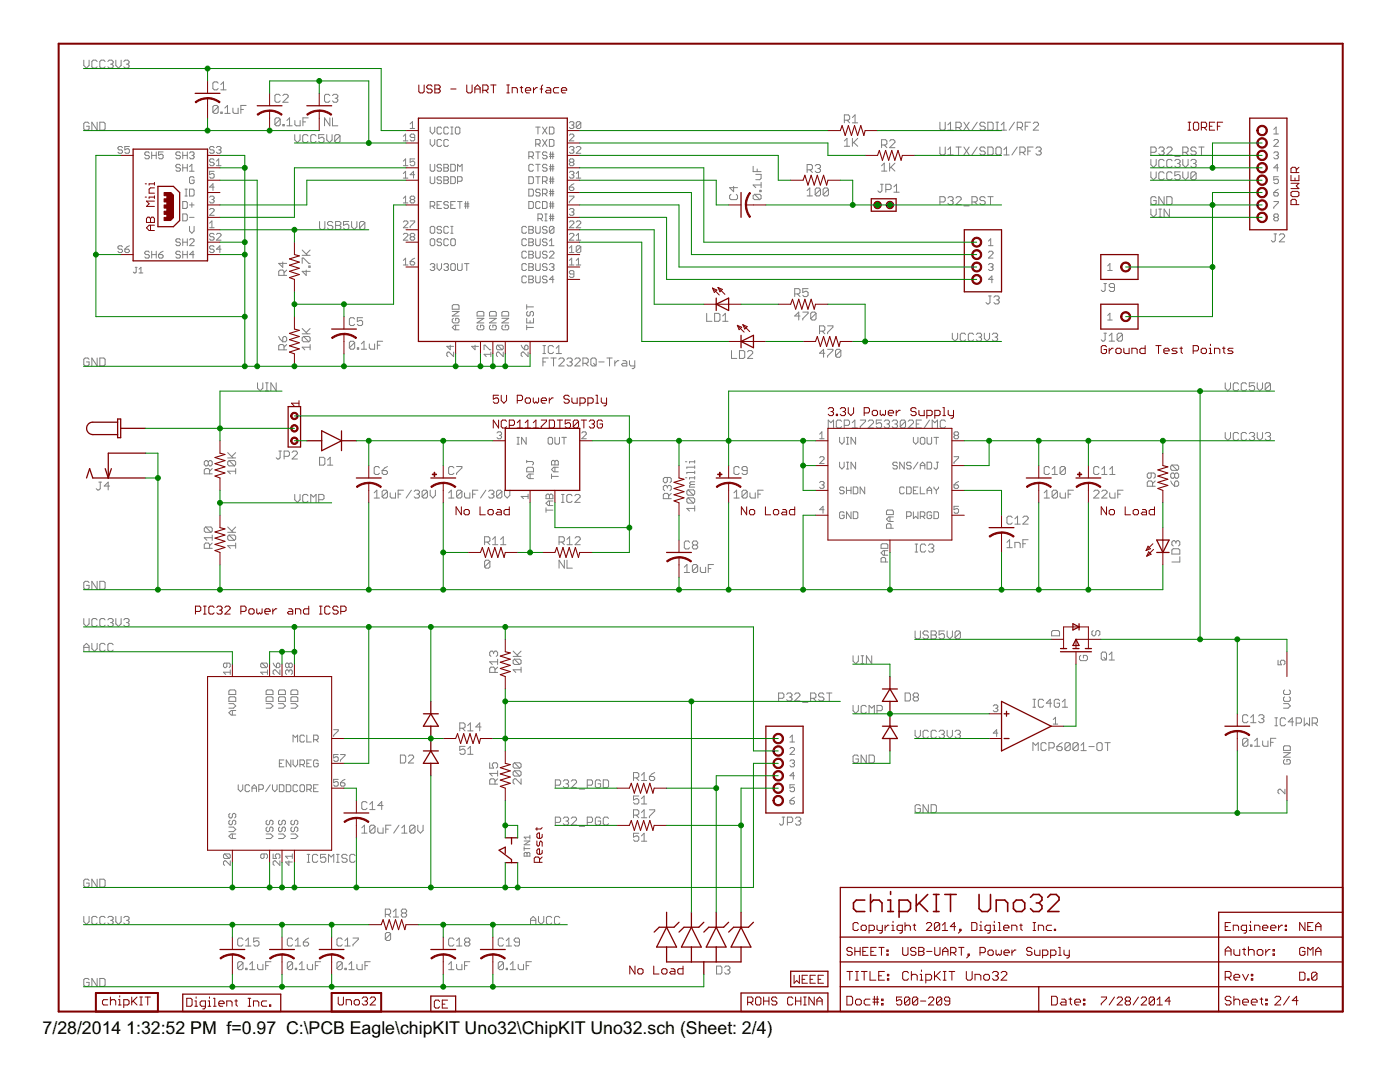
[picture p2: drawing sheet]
<svg xmlns="http://www.w3.org/2000/svg" width="279mm" height="216mm" viewBox="0 0 279 216" stroke-linecap="round" stroke-linejoin="round" font-family="sans-serif">
<defs><g id="words">
<g font-size="4">
<text x="8.5" y="206.4">7/28/2014</text>
<text x="25.2" y="206.4">1:32:52 PM f=0.97 C:\PCB Eagle\chipKIT Uno32\ChipKIT Uno32.sch (Sheet: 2/4)</text>
</g>
</g></defs>
<g fill="none" stroke="#808080" stroke-width=".2">
<path d="M16.7 12v1.1l.6 .5 .5-.5v-1.1M19.4 12.3l-.3-.3h-.5l-.3 .3v1l.3 .3h.5l.3-.3M21 12.3l-.3-.3h-.5l-.3 .3v1l.3 .3h.5l.3-.3M21.5 12.3l.3-.3h.5l.3 .3v.2l-.3 .3M22.1 12.8h.2M22.3 12.8l.3 .3v.2l-.3 .3h-.5l-.3-.3M23.1 12v1.1l.5 .5 .6-.5v-1.1M24.7 12.3l.3-.3h.5l.3 .3v.2l-.3 .3M25.2 12.8h.3M25.5 12.8l.3 .3v.2l-.3 .3h-.5l-.3-.3M43.5 16.6l-.2-.3h-.5l-.3 .3v1.1l.3 .2h.5l.2-.2M44.1 17.9h1"/>
<path d="M44.1 16.9l.5-.6v1.6M55.9 19.1l-.3-.3h-.5l-.2 .3v1l.2 .3h.5l.3-.3M56.5 19.1l.2-.3h.6l.2 .3v.2l-1 1.1h1M65.8 19.1l-.2-.3h-.6l-.2 .3v1l.2 .3h.6l.2-.3M66.4 19.1l.2-.3h.6l.2 .3v.2l-.2 .3M66.9 19.6h.3M67.2 19.6l.2 .3v.2l-.2 .3h-.6l-.2-.3M17.8 24.7l-.3-.3h-.5l-.3 .3v1l.3 .3h.5l.3-.3v-.5h-.5M19.4 24.4v1.6l-1.1-1.6v1.6M19.9 24.4h.8l.3 .3v1l-.3 .3h-.8zM24.4 29.5l-.2-.3h-.4l-.3 .3 .3 .4h.4l.2 .2v.3l-.2 .2h-.4l-.3-.2M25.8 29.2h-.9v.7l.7-.2 .2 .2v.5l-.2 .2h-.5l-.2-.2"/>
<path d="M29.8 30.5l-.2-.2h-.5l-.2 .2v.3l.2 .2h.5l.2 .2-.2 .5h-.5l-.2-.2M30.3 31h.9M30.3 30.3v1.4M31.2 30.3v1.4M32.6 30.3h-1v.7l.5-.2h.2l.3 .2v.5l-.3 .2h-.4l-.3-.2M36 33l-.2-.2h-.5l-.2 .2v.3l.2 .2h.5l.2 .2v.2l-.2 .3h-.5l-.2-.3M36 30.5l-.2-.2h-.5l-.2 .2v.3l.2 .2h.5l.2 .2v.3l-.2 .2h-.5l-.2-.2M36.5 33.5h.9M36.5 31h.9M36.5 30.3v1.4M36.5 32.8v1.4M36.9 39.1h.5"/>
<path d="M36.9 37.7h.5M37.1 37.7v1.4M37.4 30.3v1.4M37.4 32.8v1.4M37.8 37.7h.7l.2 .3v.9l-.2 .2h-.7zM37.8 34.2h.9M37.8 30.5l.3-.2h.4l.2 .2-.2 .5M37.8 33.3l.5-.5v1.4M38.3 31h.2M38.5 31l.2 .2-.2 .5h-.4l-.3-.2M38.7 35.5l-.2-.2h-.4l-.3 .2v.9l.3 .2h.4l.2-.2v-.5h-.4M41.8 39.3l.3-.2h.4l.2 .2v.3l-.2 .2"/>
<path d="M42.3 39.8h.2M42.5 39.8l.2 .2-.2 .5h-.4l-.3-.2M42.7 31.9l-.2-.2h-.4l-.3 .5 .3 .2h.4l.2 .4-.2 .3h-.4l-.3-.3M42.7 34.2h-.9v.7l.5-.3 .4 .3v.4l-.2 .2h-.4l-.3-.2M42.7 29.5l-.2-.3h-.4l-.3 .5 .3 .2h.4l.2 .2v.3l-.2 .2h-.4l-.3-.2M42.7 37.3h-.9l.7-.6v1.3M43.2 33.1h.9M43.2 29.5l.2-.3h.5l.2 .3-.2 .4M43.2 32.2l.4-.5v1.4M43.5 21.3l-.2-.3h-.5l-.3 .3v1.1M43.5 21.3v1.1l-.2 .2h-.5l-.3-.2M43.5 21.3l-1 1.1"/>
<path d="M43.6 29.9h.3M43.9 29.9l.2 .2v.3l-.2 .2h-.5l-.2-.2M44.1 22.4h.2v.2h-.2zM44.9 22.6h1M44.9 21.6l.5-.6v1.6M46.5 21.6v.8l.2 .2h.8v-1M48.1 21.8h.5M49.1 21h-1v1.6M55.9 23.8l-.3-.3h-.5l-.2 .3v1M55.9 23.8v1l-.3 .3h-.5l-.2-.3M55.9 23.8l-1 1M56.5 24.8h.2v.3h-.2z"/>
<path d="M57.3 25.1h1M57.3 24l.5-.5v1.6M58.8 26.9v1l.6 .5 .5-.5v-1M58.8 24v.8l.3 .3h.8v-1.1M60.5 24.3h.5M61.5 27.1l-.3-.2h-.5l-.3 .2v1.1l.3 .2h.5l.3-.2M61.5 23.5h-1v1.6M63.1 27.1l-.3-.2h-.5l-.3 .2v1.1l.3 .2h.5l.3-.2M64.7 26.9h-1.1v.8l.8-.3 .3 .3v.5l-.3 .2h-.5l-.3-.2M65.2 26.9v1l.5 .5 .6-.5v-1M65.8 23.5v1.6l-1-1.6v1.6M66.4 23.5v1.6h1"/>
<path d="M67.9 27.1l-.3-.2h-.5l-.3 .2v1.1M67.9 27.1v1.1l-.3 .2h-.5l-.3-.2M67.9 27.1l-1.1 1.1M80.5 27.2l.4-.4v1.3M80.5 32.2l.4-.5v1.4M80.5 34.6l.4-.4v1.3M80.5 39.6l.4-.5v1.4M80.5 28.1h.9M80.5 33.1h.9M80.5 35.5h.9M81.9 24.7l.4-.4v1.3M81.9 25.6h.9"/>
<path d="M82.1 39.8l-.2 .2 .2 .5h.4l.3-.2-.3-.5M82.1 39.8h.4M82.1 39.8l-.2-.2v-.3l.2-.2h.4l.3 .2v.3l-.3 .2M82.8 27.4h-.7l-.2-.2 .2-.4h.4l.3 .2v.9l-.3 .2h-.4l-.2-.2M82.8 31.7h-.9v.7l.6-.2 .3 .2v.4l-.3 .3h-.4l-.2-.3M82.8 34.9h-.9l.6-.7v1.3M85.9 25.4v.9l.4 .4 .5-.4v-.9M85.9 27.8v.9l.4 .5 .5-.5v-.9M85.9 32.8v1.1l.2 .3h.4l.3-.3v-1.1M85.9 35.3v1.1l.2 .2h.4l.3-.2v-1.1M88.1 28.1l-.2-.3h-.5l-.2 .3v.9l.2 .2h.5l.2-.2M88.1 25.6l-.2-.2h-.5l-.2 .2v.9l.2 .2h.5l.2-.2"/>
<path d="M88.1 33l-.2-.2h-.5l-.2 .5 .2 .2h.5l.2 .2v.2l-.2 .3h-.5l-.2-.3M88.1 35.5l-.2-.2h-.5l-.2 .4 .2 .2h.5l.2 .5-.2 .2h-.5l-.2-.2M88.6 32.8h.7l.2 .2v.3l-.2 .2 .2 .2v.2l-.2 .3h-.7zM88.6 35.3h.7l.2 .2v.2l-.2 .2 .2 .3v.2l-.2 .2h-.7zM88.6 33.5h.7M88.6 35.9h.7M89.5 28.1l-.2-.3h-.5l-.2 .3v.9l.2 .2h.5l.2-.2M89.5 25.6l-.2-.2h-.5l-.2 .2v.9l.2 .2h.5l.2-.2M90 25.4h.4M90 26.7h.4M90 32.8h.6l.3 .2v.9l-.3 .3h-.6zM90 35.3h.6l.3 .2v.9l-.3 .2h-.6z"/>
<path d="M90.2 25.4v1.3M91.1 25.4h.4l.3 .2v.9l-.3 .2h-.4l-.2-.2v-.9zM91.3 34.2v-1.4l.5 .5 .4-.5v1.4M91.3 36.2h.7l.2-.3v-.4l-.2-.2h-.7v1.3M105.5 37.7h.7l.2 .3v.9l-.2 .2h-.7zM105.5 35.3h.7l.2 .2v.9l-.2 .2h-.7zM105.5 31.2h.7l.2-.2v-.5l-.2-.2h-.7v1.4M106 31.2l.4 .5M106.4 33l-.2-.2h-.4l-.3 .2v.9l.3 .3h.4l.2-.3M106.9 25.4h.9M106.9 28.7h.7l.2-.2v-.4l-.2-.3h-.7v1.4M106.9 32.8h.9"/>
<path d="M106.9 35.3h.9M106.9 30.3h.9M107.4 25.4v1.3M107.4 30.3v1.4M107.4 32.8v1.4M107.4 35.3v1.3M107.4 28.7l.4 .5M107.8 38l-.2-.3h-.5l-.2 .5 .2 .2h.5l.2 .5-.2 .2h-.5l-.2-.2M108.3 36.2h.6l.3-.3v-.4l-.3-.2h-.6v1.3M108.3 25.4l.9 1.3M108.3 27.8l.9 1.4M108.3 38.7h.6l.3-.3v-.4l-.3-.3h-.6v1.4"/>
<path d="M108.7 36.2l.5 .4M108.7 38.7l.5 .4M109.2 33l-.3-.2h-.4l-.2 .2v.3l.2 .2h.4l.3 .2v.2l-.3 .3h-.4l-.2-.3M109.2 25.4l-.9 1.3M109.2 27.8l-.9 1.4M109.2 30.5l-.3-.2h-.4l-.2 .2v.3l.2 .2h.4l.3 .2v.3l-.3 .2h-.4l-.2-.2M109.6 27.8h.7l.3 .3v.9l-.3 .2h-.7zM109.6 25.4h.7l.3 .2v.9l-.3 .2h-.7zM109.6 36.2h1M109.6 31.2h1M109.6 30.8h1M109.6 33.3h1"/>
<path d="M109.6 33.7h1M109.6 35.7h1M109.6 38.7h1M109.6 38.2h1M109.9 30.3v1.4M109.9 32.8v1.4M109.9 35.3v1.3M109.9 37.7v1.4M110.3 30.3v1.4M110.3 32.8v1.4M110.3 35.3v1.3M110.3 37.7v1.4"/>
<path d="M113.6 39.1h.9v.2l-.9 1v.2M113.6 24.5l.3-.2h.4l.2 .2-.2 .5M113.6 27l.3-.2h.4l.2 .2v.2l-.9 .9h.9M113.6 34.4l.3-.2h.4l.2 .2-.2 .5M113.6 29.5l.3-.3h.4l.2 .3-.2 .4M113.6 37.3h.7l.2 .5-.2 .2h-.4l-.3-.2zM113.9 32.4l-.3 .2 .3 .5h.4l.2-.3-.2-.4M113.9 32.4l-.3-.2 .3-.5h.4l.2 .2-.2 .5M113.9 32.4h.4M114.1 34.9h.2M114.1 25h.2M114.1 29.9h.2"/>
<path d="M114.3 25l.2 .2v.2l-.2 .2h-.4l-.3-.2M114.3 34.9l.2 .2-.2 .4h-.4l-.3-.2M114.3 29.9l.2 .2v.3l-.2 .2h-.4l-.3-.2M114.5 36.7l-.9 .6M115 35.5h.9M115 29.5l.2-.3h.5l.2 .3v.2l-.9 .9h.9M115 34.6l.4-.4v1.3M115.9 24.5l-.2-.2h-.5l-.2 .2v.9M115.9 24.5v.9l-.2 .2h-.5l-.2-.2M115.9 24.5l-.9 .9M145.9 38.8l-.3 .3v.5l.3 .2h1l.3-.2v-.5l-.3-.3M146.4 37.2v1l-.8-.8h1.6"/>
<path d="M150.3 33.2v1h1.6M150.6 38.8l-.3 .3v.5l.3 .2h1M150.6 38.8h1l.3 .3v.5l-.3 .2M150.6 38.8l1 1M150.8 34.8h1.1v.8l-.3 .3h-.8M151.1 33.7v.5M151.6 38h.3v.2h-.3zM151.9 36.4v1M151.9 36.9h-1.6l.5 .5M161.1 38l.5-.5v1.6M161.1 39.1h1M161.1 33.9h.8l.2-.3v-.5l-.2-.3h-.8v1.6"/>
<path d="M161.6 33.9l.5 .5M162.7 33.1l.2-.3h.6l.2 .3v.3l-.2 .2M163.2 33.6h.3M163.5 33.6l.2 .3v.2l-.2 .3h-.6l-.2-.3M163.7 37.8v1l-.2 .3h-.6l-.2-.3M163.7 37.8l-.2-.3h-.6l-.2 .3v1M163.7 37.8l-1 1M165.3 37.8v1l-.2 .3h-.6l-.2-.3M165.3 37.8l-.2-.3h-.6l-.2 .3v1M165.3 37.8l-1 1M168.5 28.1l.5-.5v1.6M168.5 29.2h1.1"/>
<path d="M168.5 24h.8l.3-.3v-.5l-.3-.3h-.8v1.6M169 24l.6 .5M170.1 27.6v1.6M170.1 23.5l.5-.6v1.6M170.1 24.5h1.1M170.4 28.4l.8 .8M171.2 27.6l-1.1 1.1M175.7 36.8h.6M175.9 33.1l.6-.5v1.5M175.9 34.1h1.1M175.9 28.9h.8l.3-.2v-.5l-.3-.3h-.8v1.6M176 36.8v1.3l-.3 .3h-.2l-.3-.3"/>
<path d="M176.5 28.9l.5 .6M176.8 37.8h.8l.2-.2v-.6l-.2-.2h-.8v1.6M177.5 32.6v1.5M177.5 28.2l.3-.3h.5l.3 .3v.2l-1.1 1.1h1.1M177.8 33.4l.8 .7M178.4 38.4h1.1M178.4 37.3l.5-.5v1.6M178.6 32.6l-1.1 1M187.6 24.4v1.3l.2 .3h.6l.2-.3v-1.3M187.6 29.3v1.4l.2 .2h.6l.2-.2v-1.4M189.2 39.5l.2-.3h.6l.2 .3v.3l-.2 .2M189.2 24.9l.5-.5v1.6"/>
<path d="M189.2 26h1M189.2 29.9l.5-.6v1.6M189.2 30.9h1M190.8 25.4h.8l.2-.2v-.5l-.2-.3h-.8v1.6M190.8 39.5l.2-.3h.6l.2 .3v.3l-1 1h1M190.8 29.3h1M191.3 29.3v1.6M191.3 25.4l.5 .6M192.4 24.4l1 1.6M192.4 29.3l1 1.6M193.4 24.4l-1 1.6M193.4 29.3l-1 1.6"/>
<path d="M195 24.4l-1 1.6M195 29.3l-1 1.6M196.6 24.7l-.3-.3h-.5l-.2 .3v.2l.2 .3h.5l.3 .2v.3l-.3 .3h-.5l-.2-.3M196.6 39.5l-.3-.3h-.5l-.2 .3v.3l.2 .2h.5l.3 .3v.3l-.3 .2h-.5l-.2-.2M196.6 29.6l-.3-.3h-.5l-.2 .3v.3l.2 .2h.5l.3 .3v.3l-.3 .2h-.5l-.2-.2M197.1 24.4h.9l.2 .3v1l-.2 .3h-.9zM197.1 39.2h1.1M197.1 29.3h.9l.2 .3v1.1l-.2 .2h-.9zM197.7 39.2v1.6M198.8 24.4h.5M198.8 26h.5M199 24.4v1.6"/>
<path d="M199 29.3h.5l.3 .3v1.1l-.3 .2h-.5l-.2-.2v-1.1zM199.8 26h1.1M199.8 24.9l.5-.5v1.6M200.3 30.9h1.1M200.3 29.9l.6-.6v1.6M202.5 24.4l-1.1 1.6M203 25.4h.8l.3-.2v-.5l-.3-.3h-.8v1.6M203 29.3l-1 1.6M203.5 25.4l.6 .6M203.5 30.4h.8l.3-.3v-.5l-.3-.3h-.8v1.6M204.1 30.4l.5 .5M204.6 25.2h.5"/>
<path d="M205.1 30.1h.6M205.7 24.4h-1.1v1.6M206.2 29.3h-1.1v1.6M206.2 24.7l.3-.3h.5l.3 .3v.2l-1.1 1.1h1.1M206.7 29.6l.3-.3h.5l.3 .3v.3l-.3 .2M207.3 30.1h.2M207.5 30.1l.3 .3v.3l-.3 .2h-.5l-.3-.2M229.7 30.4h.8l.2-.3v-.5l-.2-.3h-.8v1.6M229.7 31.8v1.1l.5 .5 .5-.5v-1.1M229.7 34.3v1l.5 .6 .5-.6v-1M230.7 39.5l-.2-.3h-.6l-.2 .3v1.1l.2 .2h.6l.2-.2v-.6h-.5M231.3 29.6l.2-.3h.6l.2 .3v.3l-.2 .2"/>
<path d="M231.8 30.1h.3M232.1 30.1l.2 .3v.3l-.2 .2h-.6l-.2-.2M232.3 34.6l-.2-.3h-.6l-.2 .3v1l.2 .3h.6l.2-.3M232.3 32.1l-.2-.3h-.6l-.2 .3v1l.2 .3h.6l.2-.3M232.3 39.2v1.6l-1-1.6v1.6M232.9 29.6l.2-.3h.6l.2 .3v.3l-1 1h1M232.9 39.2h.8l.2 .3v1.1l-.2 .2h-.8zM233.9 34.6l-.2-.3h-.6l-.2 .3v1l.2 .3h.6l.2-.3M233.9 32.1l-.2-.3h-.6l-.2 .3v1l.2 .3h.6l.2-.3M234.5 32.1l.2-.3h.5l.3 .3v.2l-.3 .3M234.5 31.2h1M235 32.6h.2"/>
<path d="M235.2 32.6l.3 .3v.2l-.3 .3h-.5l-.2-.3M235.5 34.3h-1v.8l.5-.3h.2l.3 .3v.5l-.3 .3h-.5l-.2-.3M236.1 30.4h.8l.2-.3v-.5l-.2-.3h-.8v1.6M236.1 31.8v1.1l.5 .5 .5-.5v-1.1M236.1 34.3v1l.5 .6 .5-.6v-1M236.6 30.4l.5 .5M237.7 32.1l.2-.3h.5l.3 .3v.2l-.3 .3M238.2 32.6h.2M238.4 32.6l.3 .3v.2l-.3 .3h-.5l-.2-.3M238.7 34.6v1l-.3 .3h-.5l-.2-.3M238.7 29.6l-.3-.3h-.5l-.2 .3v.3l.2 .2h.5l.3 .3v.3l-.3 .2h-.5l-.2-.2M238.7 34.6l-.3-.3h-.5l-.2 .3v1"/>
<path d="M238.7 34.6l-1 1M239.2 29.3h1.1M239.8 29.3v1.6M254.2 28.1l.2-.3h.5l.2 .3v.2l-.9 .9h.9M254.2 38.4h.7l.2 .5-.2 .2h-.5l-.2-.2zM254.2 26.7h.9M254.2 30.5l.2-.2h.5l.2 .2-.2 .5M254.2 25.8l.5-.4v1.3M254.7 31h.2M254.9 31l.2 .2-.2 .5h-.5l-.2-.2M255.1 33.5h-.9l.7-.7v1.4M255.1 35.3h-.9v.6l.5-.2h.2l.2 .2v.5l-.2 .2h-.5l-.2-.2"/>
<path d="M255.1 37.7l-.9 .7M24.4 49.3l-.2-.3h-.4l-.3 .3v.2l.3 .2h.4l.2 .3-.2 .4h-.4l-.3-.2M24.9 49.7h.7l.2 .5-.2 .2h-.5l-.2-.2zM25.8 49l-.4 .3-.5 .4M27 53.3h.4M27.2 53.3v1l-.2 .2-.4-.2M27.7 54.5h.8M27.7 53.7l.4-.4v1.2M29.8 50.4l-.2-.3h-.5l-.2 .3v.2l.2 .2h.5l.2 .2-.2 .5h-.5l-.2-.2M30.3 50.8h.9M30.3 50.1v1.4M31.2 50.1v1.4"/>
<path d="M31.6 50.8h.7l.3 .2v.3l-.3 .2h-.4l-.3-.2zM32.6 50.1l-1 .7M36 50.4l-.2-.3h-.5l-.2 .3v.2l.2 .2h.5l.2 .2v.3l-.2 .2h-.5l-.2-.2M36 47.9l-.2-.3h-.5l-.2 .3v.2l.2 .2h.5l.2 .3v.2l-.2 .2h-.5l-.2-.2M36.5 40.2h.6l.3 .2v1l-.3 .2h-.6zM36.5 48.3h.9M36.5 42.7h.6l.3 .2v.9l-.3 .3h-.6zM36.5 50.8h.9M36.5 47.6v1.4M36.5 50.1v1.4M37.4 47.6v1.4M37.4 50.1v1.4"/>
<path d="M37.8 40.9h.9M37.8 47.9l.3-.3h.4l.2 .3v.2l-.9 .9h.9M37.8 43.4h.9M37.8 45.2v.9l.5 .4 .4-.4v-.9M38.3 40.4v1M38.7 50.8h-.9l.7-.7v1.4M41.8 41.8l.3-.2h.4l.2 .2v.3l-.9 .9h.9M41.8 45.4h.9M41.8 44.5l.5-.4v1.3M42.7 46.8l-.2-.2h-.4l-.3 .2v.2l.3 .2h.4l.2 .3-.2 .4h-.4l-.3-.2M42.7 49.3l-.2-.3h-.4l-.3 .3v.2l.3 .2h.4l.2 .3-.2 .4h-.4l-.3-.2M43.2 46.8l.2-.2h.5l.2 .2v.2l-.9 .9h.9"/>
<path d="M44.1 49.7h-.9l.7-.7v1.4M56.4 52.3v1l-.8-.7h1.6M56.7 54.9v-.8l-.3-.2h-.5l-.3 .2v.8h1.6M57.2 53.9l-.5 .5M60.3 52.6v-1.1h.3l1 1.1h.3M60.3 50.9h1.6M60.3 49.9l1.1 1M61.1 53.9v1l-.8-.8h1.6M61.6 53.1h.3v.2h-.3zM61.9 49.9l-.8 .8M63.8 44.2v1.3l.3 .3h.5l.2-.3v-1.3M66.4 44.4l-.2-.2h-.6l-.2 .2v.3l.2 .3h.6l.2 .3v.2l-.2 .3h-.6l-.2-.3"/>
<path d="M67 44.2h.8l.2 .2v.3l-.2 .3 .2 .3v.2l-.2 .3h-.8zM67 45h.8M69.6 44.2h-1v.8l.5-.3h.3l.2 .3v.5l-.2 .3h-.6l-.2-.3M70.2 44.2v1.1l.5 .5 .5-.5v-1.1M72.8 44.4v1.1l-.2 .3h-.6l-.2-.3M72.8 44.4l-.2-.2h-.6l-.2 .2v1.1M72.8 44.4l-1 1.1M80.5 52l.4-.5v1.4M80.5 44.3l.2-.2h.5l.2 .2v.2l-.9 .9h.9M80.5 46.8l.2-.2h.5l.2 .2v.2l-.9 .9h.9M80.5 40.5h.9M80.5 52.9h.9"/>
<path d="M81.9 44.1h.9v.2l-.9 .9v.2M81.9 52.2h.6l.3 .4-.3 .3h-.4l-.2-.3zM82.1 47.2l-.2-.2v-.2l.2-.2h.4l.3 .2v.2l-.3 .2M82.1 47.2l-.2 .3 .2 .4h.4l.3-.2-.3-.5M82.1 47.2h.4M82.8 51.5l-.9 .7M85.9 41.1h.6l.3-.2v-.5l-.3-.2h-.6v1.4M85.9 52.8l.2-.2h.4l.3 .2v.3l-.3 .2M86.1 45.2h.4l.3 .2v.9l-.3 .2h-.4l-.2-.2v-.9zM86.1 47.6h.4l.3 .3v.9l-.3 .2h-.4l-.2-.2v-.9zM86.3 41.1l.5 .5M86.3 53.3h.2"/>
<path d="M86.5 53.3l.3 .2v.2l-.3 .3h-.4l-.2-.3M87.2 52.6v.9l.5 .5 .4-.5v-.9M87.2 40.9h.5M88.1 45.4l-.2-.2h-.5l-.2 .4 .2 .2h.5l.2 .5-.2 .2h-.5l-.2-.2M88.1 40.2h-.9v1.4h.9M88.1 47.9l-.2-.3h-.5l-.2 .5 .2 .2h.5l.2 .5-.2 .2h-.5l-.2-.2M88.6 52.8l.2-.2h.5l.2 .2v.3l-.2 .2M89 53.3h.3M89.3 53.3l.2 .2v.2l-.2 .3h-.5l-.2-.3M89.5 47.9l-.2-.3h-.5l-.2 .3v.9l.2 .2h.5l.2-.2M89.5 40.4l-.2-.2h-.5l-.2 .2v.3l.2 .2h.5l.2 .2v.3l-.2 .2h-.5l-.2-.2M89.5 45.4l-.2-.2h-.5l-.2 .2v.9l.2 .2h.5l.2-.2"/>
<path d="M90 47.9l.2-.3h.4l.3 .3v.9l-.3 .2h-.4l-.2-.2zM90 52.8l.2-.2h.4l.3 .2v.9l-.3 .3h-.4l-.2-.3zM90 40.9h.4M90 45.2h.4M90 46.5h.4M90.2 45.2v1.3M90.9 40.2h-.9v1.4h.9M91.3 52.6v1.1l.2 .3h.5l.2-.3v-1.1M91.3 40.2h.9M91.8 40.2v1.4M92.7 41.1h.9M92.7 40.7h.9"/>
<path d="M92.7 52.6h.9M92.9 40.2v1.4M93.2 52.6v1.4M93.4 40.2v1.4M105.1 52.8l-.3-.2h-.4l-.2 .2v.9l.2 .3h.4l.3-.3M105.1 50.4l-.3-.3h-.4l-.2 .3v.9l.2 .2h.4l.3-.2M105.1 45.4l-.3-.2h-.4l-.2 .2v.9l.2 .2h.4l.3-.2M105.1 47.9l-.3-.3h-.4l-.2 .3v.9l.2 .2h.4l.3-.2M105.1 55.3l-.3-.2h-.4l-.2 .2v.9l.2 .2h.4l.3-.2M105.5 50.1h.7l.2 .3v.2l-.2 .2 .2 .2v.3l-.2 .2h-.7zM105.5 47.6h.7l.2 .3v.2l-.2 .2 .2 .3v.2l-.2 .2h-.7zM105.5 55.1h.7l.2 .2v.2l-.2 .3 .2 .2v.2l-.2 .2h-.7z"/>
<path d="M105.5 40.2h.7l.2 .2v1l-.2 .2h-.7zM105.5 45.2h.7l.2 .2v.2l-.2 .2 .2 .3v.2l-.2 .2h-.7zM105.5 45.8h.7M105.5 48.3h.7M105.5 52.6h.7l.2 .2v.3l-.2 .2 .2 .2v.2l-.2 .3h-.7zM105.5 53.3h.7M105.5 50.8h.7M105.5 55.8h.7M106.9 50.1v1.2l.2 .2h.5l.2-.2v-1.2M106.9 45.2v1.1l.2 .2h.5l.2-.2v-1.1M106.9 47.6v1.2l.2 .2h.5l.2-.2v-1.2M106.9 52.6v1.1l.2 .3h.5l.2-.3v-1.1"/>
<path d="M106.9 55.1v1.1l.2 .2h.5l.2-.2v-1.1M107.4 43.6h.6l.3-.2v-.5l-.3-.2h-.6v1.4M107.8 40.4l-.2-.2h-.5l-.2 .2v1l.2 .2h.5l.2-.2M107.8 43.6l.5 .5M108.3 40.2h.6l.3 .2v1l-.3 .2h-.6zM108.7 42.7h.5M108.7 44.1h.5M108.9 42.7v1.4M109.2 50.4l-.3-.3h-.4l-.2 .3v.2l.2 .2h.4l.3 .2v.3l-.3 .2h-.4l-.2-.2M109.2 45.4l-.3-.2h-.4l-.2 .2v.2l.2 .2h.4l.3 .3v.2l-.3 .2h-.4l-.2-.2M109.2 47.9l-.3-.3h-.4l-.2 .3v.2l.2 .2h.4l.3 .3v.2l-.3 .2h-.4l-.2-.2M109.2 52.8l-.3-.2h-.4l-.2 .2v.3l.2 .2h.4l.3 .2v.2l-.3 .3h-.4l-.2-.3"/>
<path d="M109.2 55.3l-.3-.2h-.4l-.2 .2v.2l.2 .3h.4l.3 .2v.2l-.3 .2h-.4l-.2-.2M109.6 50.4l.3-.3h.4l.3 .3v.2l-1 .9h1M109.6 41.1h1M109.6 40.7h1M109.6 49h1M109.6 52.8l.3-.2h.4l.3 .2v.3l-.3 .2M109.6 43.6h1M109.6 43.2h1M109.6 48.1l.5-.5v1.4M109.9 40.2v1.4M109.9 42.7v1.4M110.1 53.3h.2"/>
<path d="M110.3 53.3l.3 .2v.2l-.3 .3h-.4l-.3-.3M110.3 40.2v1.4M110.3 42.7v1.4M110.6 45.4l-.3-.2h-.4l-.3 .2v.9M110.6 45.4v.9l-.3 .2h-.4l-.3-.2M110.6 55.8h-1l.7-.7v1.3M110.6 45.4l-1 .9M113.6 41.8l.3-.2h.4l.2 .2-.2 .5M113.6 46.8l.3-.2h.4l.2 .2v.2l-.9 .9h.9M113.6 44.3l.3-.2h.4l.2 .2v.2l-.9 .9h.9M113.6 52.9h.9M113.6 49.5l.5-.5v1.4"/>
<path d="M113.6 52l.5-.5v1.4M113.6 50.4h.9M114.1 42.3h.2M114.3 42.3l.2 .2-.2 .5h-.4l-.3-.3M114.5 54.7h-.6l-.3-.3v-.2l.3-.2h.4l.2 .2v.9l-.2 .3h-.4l-.3-.3M115 44.3l.2-.2h.5l.2 .2v.2l-.9 .9h.9M115 47.9h.9M115 52.9h.9M115 47l.4-.4v1.3M115 52l.4-.5v1.4M115.9 49.3v.9l-.2 .2h-.5l-.2-.2M115.9 49.3l-.2-.3h-.5l-.2 .3v.9"/>
<path d="M115.9 49.3l-.9 .9M158.6 58.7h.8l.3-.3v-.6l-.3-.2h-.8v1.6M159.1 58.7l.6 .5M161.3 57.6h-1.1v.8l.8-.3 .3 .3v.5l-.3 .3h-.5l-.3-.3M187.6 40.3h.8l.2-.3v-.5l-.2-.3h-.8v1.6M189.7 40h.3M190 40l.2 .3v.3l-.2 .2h-.6l-.2-.2M192.4 41.1h1M194 40.3h.8l.2-.3v-.5l-.2-.3h-.8v1.6M194.5 40.3l.5 .5M197.3 52.8l.2-.2h.5l.2 .2v.3l-.2 .2M197.3 50.4l.2-.3h.5l.2 .3v.2l-.9 .9h.9"/>
<path d="M197.3 49h.9M197.3 48.1l.4-.5v1.4M197.3 59.1h.5M197.6 59.1v1.3l-.3 .2h-.3l-.2-.2M197.7 53.3h.3M198 53.3l.2 .2v.2l-.2 .3h-.5l-.2-.3M198.2 55.8h-.9l.7-.7v1.3M198.4 59.3l.2-.2h.6l.2 .2v.3l-.2 .2M198.9 59.8h.3M199.2 59.8l.2 .3v.3l-.2 .2h-.6l-.2-.2M220.3 56.6h.5M220.6 56.6v1.3l-.3 .3h-.3l-.2-.3"/>
<path d="M221.1 54h.9M221.1 53.1l.4-.5v1.4M222.4 57.4h-.8l-.2-.3v-.3l.2-.2h.6l.2 .2v1.1l-.2 .3h-.6l-.2-.3M229.7 41.7v1.1l.5 .5 .5-.5v-1.1M231.3 43.3h.5M231.3 41.7h.5M231.5 41.7v1.6M233.4 41.7v1.6l-1.1-1.6v1.6M254.2 40.2h.9v.2l-.9 1v.2M254.3 46.7h.5M254.4 43.4l-.2-.2v-.3l.2-.2h.5l.2 .2v.3l-.2 .2M254.4 43.4l-.2 .2v.2l.2 .3h.5l.2-.3-.2-.4"/>
<path d="M254.4 43.4h.5M254.5 46.7v1.3l-.2 .3h-.3l-.3-.3M255.3 46.9l.3-.2h.5l.3 .2v.3l-1.1 1.1h1.1M17.8 71.7l-.3-.3h-.5l-.3 .3v1l.3 .3h.5l.3-.3v-.5h-.5M19.4 71.4v1.6l-1.1-1.6v1.6M19.9 71.4h.8l.3 .3v1l-.3 .3h-.8zM51.4 76.4v1l.5 .6 .6-.6v-1M53 76.4h.5M53 78h.5M53.3 76.4v1.6M55.1 76.4v1.6l-1-1.6v1.6M55.6 67.1l.3 .6 .5 .5"/>
<path d="M56.7 67.1h.3l.2 .3v.5l-.2 .3h-.6v-.8zM56.7 69.8v-.8l-.3-.3h-.5l-.3 .3v.8h1.6M57.2 68.7l-.5 .6M60.3 66.6h1.6M60.3 65.6l1.1 1M60.6 67.1h1l.3 .3v.5l-.3 .3M60.6 67.1l-.3 .3v.5l.3 .3h1M60.6 67.1l1 1.1M61.9 68.7v1.1M61.9 69.3h-1.6l.5 .5M61.9 65.6l-.8 .7M70.8 63.6l-.3-.2h-.5l-.3 .2v1.1l.3 .3h.5l.3-.3"/>
<path d="M70.8 68.3l-.3-.2h-.5l-.3 .2v1.1M70.8 68.3v1.1l-.3 .3h-.5l-.3-.3M70.8 68.3l-1.1 1.1M71.3 69.4h.3v.3h-.3zM72.1 69.7h1.1M72.1 68.6l.5-.5v1.6M72.4 63.4h-1.1v.8l.8-.3 .3 .3v.5l-.3 .3h-.5l-.3-.3M73.7 68.6v.8l.3 .3h.8v-1.1M75.3 68.9h.5M76.4 68.1h-1.1v1.6M89.9 68.9v.9l-.7-.7h1.3M90.3 62.1h1.3l-1.3 1h1.3"/>
<path d="M90.5 63.5l-.2 .3v.4l.2 .2h.9l.2-.2v-.4l-.2-.3h-.5v.5M90.5 60.8h.9l.2 .2v.7h-1.3v-.7zM90.5 70.3v.9l-.9-.9h-.2l-.2 .2v.4l.2 .3M90.9 64.9v.9M91.6 64.9h-.9l-.4 .4 .4 .5h.9M94.8 68.9v.9l-.7-.7h1.4M95.2 62.4l.2-.3h1l.2 .3v.7h-1.4zM95.2 63.5h1.4l-1.4 .9h1.4M95.4 64.9l-.2 .2v.5l.2 .2h1l.2-.2v-.5l-.2-.2h-.5v.4M96.6 69.8v-.9h.2l.9 .9h.3M97.7 62.4l.2-.3h.9l.2 .3v.7h-1.3zM97.7 63.5h1.3l-1.3 .9h1.3"/>
<path d="M97.9 64.9l-.2 .2v.5l.2 .2h.9l.2-.2v-.5l-.2-.2h-.4v.4M98 70.7h-1.4l.4 .5M98 70.3v.9M99.3 68.9h.9l.2 .2v.5l-.2 .2M99.3 68.9l-.2 .2v.5l.2 .2h.9M99.3 68.9l.9 .9M100.2 63.5h1.3l-1.3 .9h1.3M100.4 62.1h.9l.2 .3v.7h-1.3v-.7zM100.4 64.9l-.2 .2v.5l.2 .2h.9l.2-.2v-.5l-.2-.2h-.5v.4M100.4 70.3v.9l-.9-.9h-.2l-.2 .2v.4l.2 .3M104 68.9l.7 .9M104.9 68.9h.3l.2 .2v.5l-.2 .2h-.5v-.7z"/>
<path d="M105.1 63.5v.9h1.4v-.9M105.1 65.3h1.4M105.1 60.8v.9M105.1 64.9v.9M105.1 61.2h1.4M105.3 62.1l-.2 .3v.4l.5 .3 .2-.3v-.4l.2-.3h.3l.2 .3v.4l-.2 .3M105.4 70.3v.9l-.9-.9h-.3l-.2 .2v.4l.2 .3M105.8 64v.4M108.4 72.2h.5M108.4 70.5h.5M108.4 69h.5M108.6 69v1.5"/>
<path d="M109.4 71.4h-1v1.6M109.9 71.4h1.1M110.5 71.4v1.6M110.5 69.2l-.3-.2h-.5l-.3 .2v1.1l.3 .2h.5l.3-.2M111 70.5h1.1M111 69.5l.5-.5v1.5M111.5 71.7l.3-.3h.5l.3 .3v.3l-1.1 1h1.1M113.1 71.7l.3-.3h.5l.3 .3v.3l-.3 .2M113.7 72.2h.2M113.9 72.2l.3 .3v.2l-.3 .3h-.5l-.3-.3M114.7 71.7l.3-.3h.5l.3 .3v.3l-1.1 1h1.1M116.3 72.5h.8l.3-.3v-.5l-.3-.3h-.8v1.6"/>
<path d="M116.9 72.5l.5 .5M117.9 71.7l.3-.3h.5l.3 .3v1l-.3 .3h-.5l-.3-.3zM118.4 72.5l.6 .5M119.5 72.2h1.1M121.1 71.4h1.1M121.6 71.4v1.6M122.7 72v1M123.5 72h-.3l-.5 .5M124.3 72h.5l.3 .2v.8h-.8l-.3-.3 .3-.2h.8M125.6 72v.7l.3 .3h.8M126.7 72v1.3l-.3 .3h-.2M141 62.5v1.6h1.1"/>
<path d="M142.6 62.5h.8l.3 .3v1l-.3 .3h-.8zM144.2 64.1h1.1M144.2 63.1l.6-.6v1.6M146 70v1.5h1M147.6 70h.8l.2 .2v1.1l-.2 .2h-.8zM149.2 70.2l.2-.2h.6l.2 .2v.3l-1 1h1M159.7 63.1h-1.1l.8-.8v1.6M160.2 62.3h1.1v.2l-1.1 1.1v.3M162.9 62.5l-.3-.2h-.5l-.3 .2v1.1M162.9 62.5v1.1l-.3 .3h-.5l-.3-.3M162.9 62.5l-1.1 1.1M163.6 66.1h.8l.2-.3v-.5l-.2-.3h-.8v1.6"/>
<path d="M164.1 66.1l.5 .5M164.6 70.5h-1l.8-.8v1.6M165.2 69.7h1v.3l-1 1v.3M165.2 65h1v.3l-1 1v.3M167.8 70l-.2-.3h-.6l-.2 .3v1M167.8 70v1l-.2 .3h-.6l-.2-.3M167.8 70l-1 1M190.1 66.5v1l.5 .6 .5-.6v-1M192.7 66.7l-.3-.2h-.5l-.3 .2v1.1l.3 .3h.5l.3-.3M194.3 66.7l-.3-.2h-.5l-.2 .2v1.1l.2 .3h.5l.3-.3M194.8 66.7l.3-.2h.5l.3 .2v.3l-.3 .3M195.4 67.3h.2"/>
<path d="M195.6 67.3l.3 .2v.3l-.3 .3h-.5l-.3-.3M196.4 66.5v1l.6 .6 .5-.6v-1M198 66.7l.3-.2h.5l.3 .2v.3l-.3 .3M198.6 67.3h.2M198.8 67.3l.3 .2v.3l-.3 .3h-.5l-.3-.3M220.3 66.5h.5M220.6 66.5v1.3l-.3 .3h-.3l-.2-.3M221.1 63.9h.9M221.1 62.9l.4-.4v1.4M221.4 67l.5-.5v1.6M221.4 68.1h1M224 66.7v1.1l-.2 .3h-.6l-.3-.3"/>
<path d="M224 66.7l-.2-.2h-.6l-.3 .2v1.1M224 66.7l-1.1 1.1M244.5 76.4v1l.5 .6 .6-.6v-1M247.2 76.6l-.3-.2h-.5l-.3 .2v1.1l.3 .3h.5l.3-.3M248.8 76.6l-.3-.2h-.5l-.3 .2v1.1l.3 .3h.5l.3-.3M250.4 76.4h-1.1v.8l.6-.3h.2l.3 .3v.5l-.3 .3h-.5l-.3-.3M250.9 76.4v1l.5 .6 .6-.6v-1M253.6 76.6v1.1l-.3 .3h-.5l-.3-.3M253.6 76.6l-1.1 1.1M253.6 76.6l-.3-.2h-.5l-.3 .2v1.1M19.7 96.2h.6M20 96.2v1.3l-.3 .3h-.2l-.3-.3"/>
<path d="M21.9 97h-1.1l.8-.8v1.6M41.6 92.2l-.3-.3h-.3l-.2 .3v.5l.2 .3h.3l.3-.3M41.6 92.2l.2-.3h.3l.3 .3v.5l-.3 .3h-.3l-.2-.3M41.6 92.2v.5M41.8 94.6v-.8l-.2-.3h-.6l-.2 .3v.8h1.6M42.4 93.5l-.6 .5M45.4 91.4h1.6M45.4 90.3l1.1 1.1M45.7 91.9h1.1l.2 .3v.5l-.2 .3M45.7 91.9l-.3 .3v.5l.3 .3h1.1M45.7 91.9l1.1 1.1M47 94h-1.6l.6 .6"/>
<path d="M47 93.5v1.1M47 90.3l-.8 .8M55.6 90h.6M55.9 90v1.3l-.3 .3h-.2l-.3-.3M56.7 91.1h.8l.3-.3v-.5l-.3-.3h-.8v1.6M58.3 90.3l.3-.3h.5l.3 .3v.2l-1.1 1.1h1.1M58.8 98.7v1l.6 .5 .5-.5v-1M61.5 98.9l-.3-.2h-.5l-.3 .2v1.1l.3 .2h.5l.3-.2M63.6 99.7h.8l.3-.2v-.6l-.3-.2h-.8v1.5M63.8 91.2h.8l.2 .3v1.1l-.2 .2h-.8zM65.4 92.8h1M65.4 91.8l.5-.6v1.6"/>
<path d="M74.7 99.4h1M74.7 98.3l.5-.5v1.6M75.7 93.4l-.2-.3h-.6l-.2 .3v1l.2 .3h.6l.2-.3M76.3 93.9h.8l.2 .2v.3l-.2 .3h-.6l-.2-.3zM77.3 98.1v1l-.2 .3h-.6l-.2-.3M77.3 98.1l-.2-.3h-.6l-.2 .3v1M77.3 98.1l-1 1M77.3 93.1l-.5 .3-.5 .5M77.9 98.3v.8l.2 .3h.8v-1.1M79.5 98.6h.5M80.5 97.8h-1v1.6M82.1 97.8l-1.1 1.6"/>
<path d="M82.7 98.1l.2-.3h.5l.3 .3v.2l-.3 .3M83.2 98.6h.2M83.4 98.6l.3 .2v.3l-.3 .3h-.5l-.2-.3M85.3 98.1v1l-.3 .3h-.5l-.3-.3M85.3 98.1l-.3-.3h-.5l-.3 .3v1M85.3 98.1l-1.1 1M85.9 97.8v1l.5 .6 .5-.6v-1M89.5 98.3l.6-.5v1.6M89.5 99.4h1.1M90.6 93.4l-.3-.3h-.5l-.3 .3v1l.3 .3h.5l.3-.3M91.1 93.1h1.1v.3l-1.1 1v.3M92.2 98.1l-.3-.3h-.5l-.3 .3v1"/>
<path d="M92.2 98.1v1l-.3 .3h-.5l-.3-.3M92.2 98.1l-1.1 1M92.7 98.3v.8l.3 .3h.8v-1.1M94.3 98.6h.5M95.4 97.8h-1.1v1.6M97 97.8l-1.1 1.6M97.5 98.1l.3-.3h.5l.3 .3v.2l-.3 .3M98 98.6h.3M98.3 98.6l.3 .2v.3l-.3 .3h-.5l-.3-.3M99.2 86.4l.2-.2h.5l.2 .2v.2l-.2 .3M99.7 86.9h.2M99.9 86.9l.2 .2v.2l-.2 .2h-.5l-.2-.2"/>
<path d="M100.2 98.1v1l-.3 .3h-.5l-.3-.3M100.2 98.1l-.3-.3h-.5l-.3 .3v1M100.2 98.1l-1.1 1M100.7 97.8v1l.5 .6 .5-.6v-1M103.2 87.3h.4M103.2 88.6h.4M103.4 87.3v1.3M105 87.3v1.3l-.9-1.3v1.3M105.1 91.9v.4M105.1 92.1h1.2l.2 .2-.2 .5M105.3 93.2h1l.2 .3v.6h-1.4v-.6zM105.4 98.6v.9"/>
<path d="M105.4 99.1h-1.4l.5 .4M105.8 94.6v.9M106.5 94.6h-.9l-.5 .5 .5 .4h.9M109 98.8l.2-.2h.2l.3 .2 .2-.2h.2l.2 .2v.7h-1.3zM109.6 87.3h.5l.2 .2v.9l-.2 .2h-.5l-.2-.2v-.9zM109.7 98.8v.7M109.7 100v.9M110.1 92.1l.2-.2 .4 .2 .3-.2h.2l.2 .2v.7h-1.3zM110.1 94.6v.9M110.1 95.1h1.3M110.3 100h-.9l-.4 .4 .4 .5h.9M110.7 87.3v1.1l.3 .2h.4l.3-.2v-1.1"/>
<path d="M110.7 92.1v.7M110.7 93.2v.9M111.4 93.2h-.9l-.4 .5 .4 .4h.9M112.1 98.7h.5M112.1 87.3h.9M112.3 98.7v1.5M112.6 87.3v1.3M114.2 98.9l-.3-.2h-.5l-.3 .2v1.1l.3 .2h.5l.3-.2M114.7 98.9l.3-.2h.5l.3 .2v.3l-1.1 1h1.1M116.1 86.4l.2-.2h.5l.2 .2v.2l-.9 .9h.9M133.2 95.3v.8l-.3 .2h-.2l-.3-.2v-.6l.3-.2h1l.3 .2v.6l-.3 .2M133.2 97.1l-.3-.2h-.2l-.3 .2v.5l.3 .3"/>
<path d="M133.2 97.1l.2-.2h.3l.3 .2v.5l-.3 .3M133.2 97.1v.3M133.4 99.5v-.8l-.2-.3h-.5l-.3 .3v.8h1.6M134 98.4l-.6 .6M136.8 95.3h.3M136.8 92.1h.3M137.3 97.7h1.1l.2 .3v.5l-.2 .3M137.3 99.3h1.1l.2 .3v.5l-.2 .3M137.3 99.3l-.2 .3v.5l.2 .3h1.1M137.3 97.7l-.2 .3v.5l.2 .3h1.1M137.3 99.3l1.1 1.1M137.3 97.7l1.1 1.1"/>
<path d="M137.9 96.7l-.3 .2v.3h1M137.9 96.7h.7M138.6 91.9v.5M138.6 92.9v.6M138.6 94v.5M138.6 95.1v.5M138.6 93.2h-1.5v.3M138.6 94.3h-1.5v.2M138.6 92.1h-1v.3M138.6 95.3h-1v.3M138.6 96.1h-.7l-.3 .3 .3 .3M146.5 99.4h1"/>
<path d="M146.5 98.3l.5-.5v1.6M147.5 93.4l-.2-.3h-.6l-.2 .3v1l.2 .3h.6l.2-.3M149.1 98.1v1l-.2 .3h-.6l-.2-.3M149.1 98.1l-.2-.3h-.6l-.2 .3v1M149.1 93.9h-.8l-.2-.3v-.2l.2-.3h.6l.2 .3v1l-.2 .3h-.6l-.2-.3M149.1 98.1l-1 1M149.7 98.3v.8l.2 .3h.8v-1.1M151.3 98.6h.5M152.3 97.8h-1v1.6M163.6 87.5h.9M163.6 91.4l.2-.3h.5l.2 .3v.2l-.9 .9h.9M163.6 86.6l.4-.4v1.3"/>
<path d="M163.6 96.3l.2-.2h.5l.2 .2v.2l-.2 .3M164 96.8h.3M164.3 96.8l.2 .2-.2 .5h-.5l-.2-.3M165.3 85.4v-1.6l.5 .5 .5-.5v1.6M167.6 87.3v.9l.4 .4 .5-.4v-.9M167.6 92.2v.9l.4 .5 .5-.5v-.9M168 84.1l-.3-.3h-.5l-.3 .3v1l.3 .3h.5l.3-.3M168.5 97.4l-.3-.2h-.4l-.2 .2v.2l.2 .3h.4l.3 .2-.3 .4h-.4l-.2-.2M168.5 84.9h.8l.2-.3v-.5l-.2-.3h-.8v1.6M168.9 87.3h.5M168.9 88.6h.5M168.9 92.2h.5"/>
<path d="M168.9 93.6h.5M168.9 97.9h.9M168.9 97.2v1.3M169.2 87.3v1.3M169.2 92.2v1.4M169.8 97.2v1.3M170.1 85.4h1M170.1 84.3l.5-.5v1.6M170.3 97.2h.7l.2 .2v.9l-.2 .2h-.7zM170.8 87.3v1.3l-1-1.3v1.3M170.8 92.2v1.4l-1-1.4v1.4M171.7 83.8h1v.3l-1 1v.3"/>
<path d="M172.6 97.2v1.3l-.9-1.3v1.3M173.3 84.1l.2-.3h.6l.2 .3v.2l-1 1.1h1M175.9 83.8h-1v.8l.5-.3h.3l.2 .3v.5l-.2 .3h-.6l-.2-.3M176.5 84.1l.2-.3h.5l.3 .3v.2l-.3 .3M177 84.6h.2M177.2 84.6l.3 .3v.2l-.3 .3h-.5l-.2-.3M178.1 84.1l.2-.3h.6l.2 .3v.2l-.2 .3M178.6 84.6h.3M178.9 84.6l.2 .3v.2l-.2 .3h-.6l-.2-.3M179.1 92.4l-.2-.2h-.5l-.2 .2v.3l.2 .2h.5l.2 .2-.2 .5h-.5l-.2-.3M180.5 97.4l-.3-.2h-.4l-.2 .2v.9l.2 .2h.4l.3-.2M180.5 92.2v1.4l-.9-1.4v1.4"/>
<path d="M180.7 84.1l-.3-.3h-.5l-.2 .3v1M180.7 84.1v1l-.3 .3h-.5l-.2-.3M180.7 84.1l-1 1M180.9 97.2h.7l.2 .2v.9l-.2 .2h-.7zM181.3 84.1l.2-.3h.6l.2 .3v.2l-1 1.1h1M181.8 92.4l-.2-.2h-.5l-.2 .2 .2 .5h.5l.2 .2-.2 .5h-.5l-.2-.3M182.3 87.3v.9l.5 .4 .4-.4v-.9M182.3 97.9h.5M182.9 84.6h.5M183.2 97.2h-.9v1.3h.9M183.2 92.2l-.9 1.4M183.7 93.6v-.9l.4-.5 .5 .5v.9"/>
<path d="M183.7 97.2v1.3h.9M183.7 92.9h.9M183.9 83.8h-1v1.6h1M183.9 87.3h.4l.3 .2v.9l-.3 .2h-.4l-.2-.2v-.9zM185 87.3v1.1l.3 .2h.4l.2-.2v-1.1M185 92.2h.7l.2 .2v.9l-.2 .3h-.7zM185 98.5v-.9l.5-.4 .4 .4v.9M185 97.9h.9M185.5 83.8l-1.1 1.6M186 85.4v-1.6l.6 .5 .5-.5v1.6M186.4 87.3h.9M186.4 97.2v.2l.5 .5"/>
<path d="M186.9 87.3v1.3M186.9 97.9v.6M186.9 92.2h.4M187.1 92.2v1.1l-.2 .3h-.3l-.2-.3M187.3 97.2v.2l-.4 .5M188.7 84.1l-.3-.3h-.5l-.3 .3v1l.3 .3h.5l.3-.3M190.4 91.1h.9v.3l-.9 .9v.2M190.4 96.8h.7l.2 .2v.2l-.2 .3h-.5l-.2-.3zM190.6 86.9l-.2-.3 .2-.4h.5l.2 .2v.2l-.2 .3M190.6 86.9l-.2 .2 .2 .4h.5l.2-.2v-.2l-.2-.2M190.6 86.9h.5M191.3 96.1l-.9 .7"/>
<path d="M208.4 98.3l.5-.5v1.6M208.4 99.4h1M209.4 93.4l-.2-.3h-.6l-.2 .3v1l.2 .3h.6l.2-.3M210 94.7h1M210 93.6l.5-.5v1.6M211 98.1v1l-.2 .3h-.6l-.2-.3M211 98.1l-.2-.3h-.6l-.2 .3v1M211 98.1l-1 1M211.6 98.3v.8l.2 .3h.8v-1.1M212.6 93.4l-.2-.3h-.6l-.2 .3v1M212.6 93.4v1l-.2 .3h-.6l-.2-.3M212.6 93.4l-1 1"/>
<path d="M213.2 98.6h.5M214.2 97.8h-1v1.6M218.3 98.1l.2-.3h.6l.2 .3v.2l-1 1.1h1M219.3 93.4l-.2-.3h-.6l-.2 .3v1l.2 .3h.6l.2-.3M219.9 98.1l.2-.3h.6l.2 .3v.2l-1 1.1h1M219.9 94.7h1M219.9 93.6l.5-.5v1.6M221.5 98.3v.8l.2 .3h.8v-1.1M221.5 94.7h1M221.5 93.6l.5-.5v1.6M223.1 98.6h.5M224.1 97.8h-1v1.6"/>
<path d="M229.7 94.4v.8l-.2 .2h-.3l-.2-.2v-.6l.2-.2h1.1l.2 .2v.6l-.2 .2M230 97v-.8l-.3-.2h-.5l-.2 .2v.8h1.5M230.5 96l-.5 .5M233.6 96l.3 .5 .5 .5M233.9 92.8h1l.3 .2v.6l-.3 .3M233.9 92.8l-.3 .2v.6l.3 .3h1M233.9 92.8l1 1.1M234.4 96.2l.3-.2h.2l.3 .2v.6l-.3 .2h-.5zM234.4 94.6l.3-.2h.2l.3 .2v.6l-.3 .2h-.2l-.3-.2M234.4 94.6v.6M234.4 94.6l-.2-.2h-.3l-.3 .2v.6l.3 .2h.3l.2-.2M244.5 86.3v1.1l.5 .5 .6-.5v-1.1"/>
<path d="M247.2 86.6l-.3-.3h-.5l-.3 .3v1l.3 .3h.5l.3-.3M248.8 86.6l-.3-.3h-.5l-.3 .3v1l.3 .3h.5l.3-.3M249.3 86.6l.3-.3h.5l.3 .3v.2l-.3 .3M249.9 87.1h.2M250.1 87.1l.3 .3v.2l-.3 .3h-.5l-.3-.3M250.9 86.3v1.1l.5 .5 .6-.5v-1.1M252.5 86.6l.3-.3h.5l.3 .3v.2l-.3 .3M253 87.1h.3M253.3 87.1l.3 .3v.2l-.3 .3h-.5l-.3-.3M17.8 116.3l-.3-.3h-.5l-.3 .3v1l.3 .3h.5l.3-.3v-.5h-.5M19.4 116v1.6l-1.1-1.6v1.6M19.9 116h.8l.3 .3v1l-.3 .3h-.8z"/>
<path d="M41 105.2l-.2 .2v.6l.2 .2h1.1M41 105.2h1.1l.3 .2v.6l-.3 .2M41 105.2l1.1 1M41.8 109.4v-.8l-.2-.2h-.6l-.2 .2v.8h1.6M42.4 106.8v1M42.4 108.4l-.6 .5M42.4 107.3h-1.6l.5 .5M45.4 106.2h1.6M45.4 105.2l1.1 1M45.7 106.8h1.1l.2 .2v.5l-.2 .3M45.7 106.8l-.3 .2v.5l.3 .3h1.1M45.7 106.8l1.1 1"/>
<path d="M47 108.4v1M47 108.9h-1.6l.6 .5M47 105.2l-.8 .8M62 100.2v-1.5l.5 .5 .6-.5v1.5M96.7 108.2h.8l.3-.3v-.5l-.3-.3h-.8v1.6M97.2 108.2l.6 .5M97.8 112.1v1l-.3 .3h-.5l-.3-.3M97.8 112.1l-.3-.3h-.5l-.3 .3v1M97.8 112.1l-1.1 1M98.3 107.6l.5-.5v1.6M98.3 108.7h1.1M99.9 107.6l.5-.5v1.6"/>
<path d="M99.9 108.7h1.1M109 101.3v.9M109 101.8h1.3M111.6 108.2h.8l.2-.3v-.5l-.2-.3h-.8v1.6M112.1 100.2h.5M112.1 108.2l.5 .5M112.6 111.8v1.6l-1-1.6v1.6M113.2 111.8v1.6h1M113.2 108.7h1M113.2 107.6l.5-.5v1.6M114.8 107.4l.2-.3h.5l.3 .3v.2l-1 1.1h1M136.6 113.2l.5-.6v1.6"/>
<path d="M136.6 114.2h1M137.6 108.2l-.2-.3h-.6l-.2 .3v1.1l.2 .2h.6l.2-.2M138.4 108.8l-.2-.3v-.3l.2-.3h.6l.2 .3v.3l-.2 .3M138.4 108.8l-.2 .2v.3l.2 .2h.6l.2-.2v-.3l-.2-.2M138.4 108.8h.6M138.6 101.5h-1.5l.5 .5M138.6 100.9v1.1M139.2 112.9v1.1l-.2 .2h-.6l-.2-.2M139.2 112.9l-.2-.3h-.6l-.2 .3v1.1M139.2 112.9l-1 1.1M139.8 113.2v.8l.2 .2h.8v-1M141.4 113.5h.5"/>
<path d="M142.4 112.6h-1v1.6M164.5 101.7h-.9l.7-.7v1.4M168.5 102.3l-.3-.2h-.4l-.2 .2v1l.2 .2h.4l.3-.2v-.5h-.5M169.8 102.1v1.4l-.9-1.4v1.4M170.3 102.1h.7l.2 .2v1l-.2 .2h-.7zM176.1 108.5h.9l.2 .2v.7h-1.4v-.7zM176.5 109.9v.9M176.7 112.1v-.6l-.2-.3h-.4l-.3 .3v.6h1.4M176.9 102l.2-.2h1l.2 .2v.7h-1.4zM177.2 109.9h-.9l-.5 .4 .5 .5h.9M177.6 103.1v1M177.8 105.4v-.7l-.2-.2h-.5l-.2 .2v.7h1.4"/>
<path d="M178.3 103.1h-.9l-.5 .5 .5 .5h.9M180.9 103h.7l.2-.2v-.5l-.2-.2h-.7v1.4M182.3 102.1v1.4l.5-.5 .4 .5v-1.4M182.6 110.2h.6M182.6 108.6h.6M182.9 108.6v1.6M183.7 103h.6l.3-.2v-.5l-.3-.2h-.6v1.4M184.1 103l.5 .5M184.7 108.8l-.2-.2h-.5l-.3 .2v1.1l.3 .3h.5l.2-.3M185.3 108.8l.2-.2h.6l.3 .2v.3l-.3 .3M185.8 109.4h.3M185.9 102.3l-.2-.2h-.4l-.3 .2v1l.3 .2h.4l.2-.2v-.5h-.4"/>
<path d="M186.1 109.4l.3 .2v.3l-.3 .3h-.6l-.2-.3M186.4 102.1h.7l.2 .2v1l-.2 .2h-.7zM191.3 101h-.9v.7l.4-.2 .5 .2v.5l-.2 .2h-.5l-.2-.2M201 108.2l.5-.5v1.6M201 109.3h1M202 103.3l-.3-.3h-.5l-.2 .3v1l.2 .3h.5l.3-.3M202.5 109.3v-1.1h.8l.3 .3v.8M202.5 104.6h1.1M202.5 103.5l.6-.5v1.6M204.1 108.5h.6M204.1 103.3l.3-.3h.5l.3 .3v.2l-1.1 1.1h1.1M205.2 107.7h-1.1v1.6"/>
<path d="M233.9 109.7l.2-.2h1.1l.3 .2v.9h-1.6zM234.7 108.2l.2-.3h.3l.3 .3v.5l-.3 .2M234.7 108.2l-.3-.3h-.3l-.2 .3v.5l.2 .2M234.7 108.2v.2M235.5 111.1v1h-1.6M16.7 130v-1.1l.6-.5 .5 .5v1.1M16.7 123.4v1.1l.6 .5 .5-.5v-1.1M16.7 129.2h1.1M18.3 128.4v1l.6 .6 .5-.6v-1M19.4 123.7l-.3-.3h-.5l-.3 .3v1.1l.3 .2h.5l.3-.2M21 123.7l-.3-.3h-.5l-.3 .3v1.1l.3 .2h.5l.3-.2M21 128.7l-.3-.3h-.5l-.3 .3v1l.3 .3h.5l.3-.3"/>
<path d="M21.5 123.7l.3-.3h.5l.3 .3v.3l-.3 .2M22.1 124.2h.2M22.3 124.2l.3 .3v.3l-.3 .2h-.5l-.3-.2M22.6 128.7l-.3-.3h-.5l-.3 .3v1l.3 .3h.5l.3-.3M23.1 123.4v1.1l.5 .5 .6-.5v-1.1M24.7 123.7l.3-.3h.5l.3 .3v.3l-.3 .2M25.2 124.2h.3M25.5 124.2l.3 .3v.3l-.3 .2h-.5l-.3-.2M45.3 132.3v.7l-.3 .2-.4-.2v-.5l.2-.2h.9l.3 .2v.5l-.3 .2M45.7 137.9l.2-.2h.9l.3 .2v.7h-1.4zM45.7 139.3l.2-.3h.9l.3 .3v.7h-1.4zM46 134.1h-1.4l.4 .5"/>
<path d="M46 133.7v.9M52.3 132.3h.9l.2 .2v.5l-.2 .2M52.3 132.3l-.3 .2v.5l.3 .2h.9M52.3 132.3l.9 .9M53.1 139.3l.2-.3h1l.2 .3v.7h-1.4zM53.1 137.9l.2-.2h1l.2 .2v.7h-1.4zM53.4 134.1h-1.4l.5 .5M53.4 133.7v.9M54.5 132.3l.7 .9M55.2 132.5l.2-.2h.2l.3 .2v.5l-.3 .2h-.4zM55.6 139.3l.2-.3h.9l.3 .3v.7h-1.4zM55.6 137.9l.2-.2h.9l.3 .2v.7h-1.4z"/>
<path d="M55.9 133.7v.9l-1-.9-.4 .2v.5l.2 .2M57.7 133.9l-.3-.2-.4 .2v.5l.2 .2M57.7 133.9l.2-.2h.2l.2 .2v.5l-.2 .2M57.7 132.5l-.3-.2-.4 .2v.5l.2 .2 .5-.2M57.7 132.5l.2-.2h.2l.2 .2v.5l-.2 .2h-.2l-.2-.2M57.7 132.5v.5M57.7 133.9v.2M58.1 139.3l.2-.3h.9l.2 .3v.7h-1.3zM58.1 137.9l.2-.2h.9l.2 .2v.7h-1.3zM98.5 130.2l-.2-.3h-.3l-.3 .3v.5l.3 .3M98.5 130.2l.3-.3h.2l.3 .3v.5l-.3 .3M98.5 130.2v.3"/>
<path d="M98.8 134.2v-.8l-.3-.3h-.5l-.3 .3v.8h1.6M99.3 133.1l-.5 .5M99.3 132.1h-1.6l.6 .5M99.3 131.5v1.1M102.4 131h1.6M102.4 129.9l1.1 1.1M102.7 131.5l-.3 .3v.5l.3 .3h1M102.7 131.5h1l.3 .3v.5l-.3 .3M102.7 131.5l1 1.1M104 133.6h-1.6l.5 .6M104 133.1v1.1M104 129.9l-.8 .8"/>
<path d="M155.4 139.3h.8l.2-.2v-.5l-.2-.3h-.8v1.6M157 138.6l.2-.3h.6l.3 .3v.2l-.3 .3M157.5 139.1h.3M157.8 139.1l.3 .2v.3l-.3 .3h-.6l-.2-.3M158.6 138.6l.3-.3h.5l.2 .3v.2l-1 1.1h1M161.8 139.3h.8l.2-.2v-.5l-.2-.3h-.8v1.6M162.3 139.3l.5 .6M164.4 138.6l-.2-.3h-.6l-.2 .3v.2l.2 .3h.6l.2 .2v.3l-.2 .3h-.6l-.2-.3M165 138.3h1M165.5 138.3v1.6M170.2 130.9v1l.6 .5 .5-.5v-1M171.9 132.4h.5"/>
<path d="M171.9 130.9h.5M172.1 130.9v1.5M174 130.9v1.5l-1.1-1.5v1.5M180.6 138.3h.8l.3 .3v1l-.3 .3h-.8zM182.5 139.1l-.3 .2v.3l.3 .3h.5l.3-.3v-.3l-.3-.2M182.5 139.1l-.3-.3v-.2l.3-.3h.5l.3 .3v.2l-.3 .3M182.5 139.1h.5M182.6 125.9v1.3l.3 .3h.5l.3-.3v-1.3M185.3 126.2l-.3-.3h-.5l-.3 .3v.2l.3 .3h.5l.3 .3v.2l-.3 .3h-.5l-.3-.3M185.8 125.9h.8l.3 .3v.2l-.3 .3 .3 .3v.2l-.3 .3h-.8zM185.8 126.7h.8M188.5 125.9h-1.1v.8l.5-.3h.3l.3 .3v.5l-.3 .3h-.5l-.3-.3"/>
<path d="M189 125.9v1.1l.5 .5 .6-.5v-1.1M191.7 126.2v1l-.3 .3h-.5l-.3-.3M191.7 126.2l-.3-.3h-.5l-.3 .3v1M191.7 126.2l-1.1 1M206.1 139.5h.6M206.4 139.5v1.6M208.3 139.8l-.3-.3h-.5l-.3 .3v1l.3 .3h.5l.3-.3M209.9 126.1l.2-.3h1.1l.3 .3v.8h-1.6zM211.5 139.8l-.3-.3h-.5l-.3 .3v1l.3 .3h.5l.3-.3v-.5h-.6M215.7 130.8l-.3 .2v.6l.3 .2h1l.3-.2v-.6l-.3-.2h-.5v.5M218.2 125.8l-.3 .3v.5l.3 .3h.2l.3-.3v-.5l.3-.3h.2l.3 .3v.5l-.3 .3M220 130.1h.6l.2 .3v1l-.2 .3h-.6l-.2-.3v-1z"/>
<path d="M220.3 131.2l.5 .5M221.4 131.7h1M221.4 130.6l.5-.5v1.6M255.1 131.7v1h.6l-.2-.5 .2-.5h.5l.2 .3v.4l-.2 .3M256.4 139l-.2 .3v.4l.2 .3h.9l.2-.3v-.4l-.2-.3M256.4 137.7l-.2 .2v.4l.2 .3h.9l.2-.3v-.4l-.2-.2M45.7 140.4h.9l.5 .5-.5 .4h-.9M46.4 141.8v.9M47.1 141.8h-1l-.4 .4 .4 .5h1M47.5 156.6v.9l.5 .5 .5-.5v-.9M49.8 156.8l-.2-.2h-.5l-.2 .2v.9l.2 .3h.5l.2-.3M50.3 158v-.9l.4-.5 .5 .5v.9"/>
<path d="M50.3 157.3h.9M51.6 157.5h.7l.3-.2v-.5l-.3-.2h-.7v1.4M53.1 140.4h.9l.5 .5-.5 .4h-.9M53.9 156.6l-.9 1.4M54.4 156.6v.9l.4 .5 .5-.5v-.9M55.6 140.4h.9l.5 .5-.5 .4h-.9M55.8 156.6h.6l.3 .2v.9l-.3 .3h-.6zM55.8 152.3h.4M56.7 151.6h-.9v1.4h.9M57.1 156.6h.7l.2 .2v.9l-.2 .3h-.7zM58 151.6v1.4l-.9-1.4v1.4M58.1 140.4h.9l.4 .5-.4 .4h-.9"/>
<path d="M58.5 148.1v-1.4l.4 .5 .5-.5v1.4M58.5 151.6v.9l.4 .5 .5-.5v-.9M59.4 156.8l-.2-.2h-.5l-.2 .2v.9l.2 .3h.5l.2-.3M59.9 152.5h.6l.3-.2v-.4l-.3-.3h-.6v1.4M60.1 156.6h.4l.3 .2v.9l-.3 .3h-.4l-.2-.3v-.9zM60.3 152.5l.5 .5M60.8 146.9l-.3-.2h-.4l-.2 .2v.9l.2 .3h.4l.3-.3M61.2 146.7v1.4h.9M61.2 157.5h.7l.2-.2v-.5l-.2-.2h-.7v1.4M61.2 152.3h.5M61.7 157.5l.4 .5M62.1 151.6h-.9v1.4h.9"/>
<path d="M62.6 147.6h.7l.2-.2v-.5l-.2-.2h-.7v1.4M62.6 157.3h.5M63.1 147.6l.4 .5M63.5 151.9l-.2-.3h-.5l-.2 .3v.9l.2 .2h.5l.2-.2v-.5h-.4M63.5 156.6h-.9v1.4h.9M66.6 145.6h.9v.2l-.9 .9v.3M67.5 155.5h-.9v.7l.4-.2h.3l.2 .2v.4l-.2 .3h-.5l-.2-.3M67.5 150.6h-.9v.6l.4-.2h.3l.2 .2v.5l-.2 .2h-.5l-.2-.2M67.9 150.6h1v.2l-1 .9v.2M67.9 156.2h.7l.3 .4-.3 .3h-.4l-.3-.3zM68.9 155.5l-1 .7M79.9 150.7h.8l.3 .2v1.1l-.3 .3h-.8z"/>
<path d="M81.5 150.9l.3-.2h.5l.2 .2v.3l-1 1.1h1M91.8 145.3h.7l.3-.2v-.6l-.3-.2h-.7v1.5M92.3 145.3l.5 .5M92.8 148.9h-1v.8l.5-.2h.2l.3 .2v.6l-.3 .2h-.5l-.2-.2M93.3 150.5h1.1M93.3 149.5l.6-.6v1.6M93.3 144.8l.6-.5v1.5M93.3 145.8h1.1M96 145.1h-1l.7-.8v1.5M97.7 152.2v1.1h.8l-.2-.8 .2-.3h.5l.3 .3v.5l-.3 .3M98.8 156.5v-.8l-.3-.3h-.5l-.3 .3v.8h1.6M99.3 153.8v1.1"/>
<path d="M99.3 155.4l-.5 .5M99.3 154.3h-1.6l.6 .6M102.7 152.2l-.3 .3v.5l.3 .3h1M102.7 153.8l-.3 .3v.5l.3 .3h1M102.7 152.2h1l.3 .3v.5l-.3 .3M102.7 153.8h1l.3 .3v.5l-.3 .3M102.7 153.8l1 1.1M102.7 152.2l1 1.1M104 155.4v1.1l-1.1-1.1h-.2l-.3 .3v.5l.3 .3M110.8 156.7h.8l.3-.3v-.5l-.3-.3h-.8v1.6M112.4 155.9l.3-.3h.5l.3 .3v.2l-.3 .3M112.9 156.4h.3"/>
<path d="M113.2 156.4l.3 .3v.2l-.3 .3h-.5l-.3-.3M114 155.9l.3-.3h.5l.3 .3v.2l-1.1 1.1h1.1M115.6 157.5h1.1M117.2 156.7h.8l.3-.3v-.5l-.3-.3h-.8v1.6M119.9 155.9l-.3-.3h-.5l-.3 .3v1l.3 .3h.5l.3-.3v-.5h-.6M120.4 155.6h.8l.3 .3v1l-.3 .3h-.8zM126.4 155.2h.8l.3-.3v-.5l-.3-.2h-.8v1.5M127 155.2l.5 .5M127.5 158.8h-1.1v.8l.8-.2 .3 .2v.5l-.3 .3h-.5l-.3-.3M128 159.4l.5-.6v1.6M128 154.7l.5-.5v1.5M128 155.7h1.1"/>
<path d="M129.6 154.9h.8l.3 .3v.3l-.3 .2h-.5l-.3-.2zM130.7 154.2l-.6 .2-.5 .5M157.6 149.4l.3-.2h.4l.3 .2v.2l-1 .9h1M157.6 148.1h1M157.6 151.9l.3-.3h.4l.3 .3v.2l-.3 .2M157.6 159.7h.7l.3 .3v.2l-.3 .2h-.4l-.3-.2zM157.6 147.2l.5-.5v1.4M158.1 152.3h.2M158.3 152.3l.3 .2v.3l-.3 .2h-.4l-.3-.2M158.6 156.6h-1v.7l.5-.2 .5 .2v.4l-.3 .3h-.4l-.3-.3M158.6 154.8h-1l.7-.7v1.4M158.6 159.1l-1 .6"/>
<path d="M160.2 140.1h1M170.2 140.8v1l.6 .5 .5-.5v-1M171.3 150.9l-.3-.2h-.5l-.3 .2v1.1l.3 .3h.5l.3-.3v-.6h-.5M172.9 141l-.3-.2h-.5l-.2 .2v1.1l.2 .2h.5l.3-.2M172.9 150.7v1.6l-1-1.6v1.6M173.4 150.7h.8l.3 .2v1.1l-.3 .3h-.8zM173.4 142.3v-1.5l.6 .5 .5-.5v1.5M175 141.8h.8l.3-.2v-.6l-.3-.2h-.8v1.5M182.6 145.7v1.1l.6 .5 .5-.5v-1.1M185.3 146l-.3-.3h-.5l-.3 .3v1l.3 .3h.5l.3-.3M186.9 146l-.3-.3h-.5l-.3 .3v1l.3 .3h.5l.3-.3M187.4 146l.3-.3h.5l.3 .3v.2l-.3 .3"/>
<path d="M187.9 146.5h.3M188.2 146.5l.3 .3v.2l-.3 .3h-.5l-.3-.3M189 145.7v1.1l.5 .5 .6-.5v-1.1M190.6 146l.3-.3h.5l.3 .3v.2l-.3 .3M191.1 146.5h.3M191.4 146.5l.3 .3v.2l-.3 .3h-.5l-.3-.3M198.2 140.9l.3-.2h.4l.2 .2-.2 .4M198.7 141.3h.2M198.9 141.3l.2 .3v.2l-.2 .2h-.4l-.3-.2M199.1 146.3h-.9l.7-.7v1.4M206.1 149.8v-1.6l.6 .5 .5-.5v1.6M206.1 141.1h.6"/>
<path d="M208.8 148.5l-.3-.3h-.5l-.2 .3v1l.2 .3h.5l.3-.3M209.3 149.2h.8l.3-.2v-.5l-.3-.3h-.8v1.6M209.9 140.3h-1.1l.8-.8v1.6M210.2 143.6l.5-.5v1.4M210.2 144.5h.9M210.9 149h.8l.3 .2v.3l-.3 .3h-.5l-.3-.3zM212 148.2l-1.1 .8M212 140.1l.5-.6v1.6M212 141.1h1.1M213.6 148.5l-.3-.3h-.5l-.3 .3v1M213.6 148.5v1l-.3 .3h-.5l-.3-.3M213.6 148.5l-1.1 1"/>
<path d="M215.2 148.5l-.3-.3h-.5l-.3 .3v1M215.2 148.5v1l-.3 .3h-.5l-.3-.3M215.2 148.5l-1.1 1M215.7 149.8h1.1M215.7 148.7l.6-.5v1.6M217.3 149h1.1M219.2 148.2h.5l.3 .3v1l-.3 .3h-.5l-.3-.3v-1zM220.5 148.2h1.1M221 148.2v1.6M249 147.6v1.1l-.2 .2h-.5l-.3-.2M249 142.9l-.2-.3h-.5l-.3 .3v1l.3 .3h.5l.2-.3M249 147.6l-.2-.3h-.5l-.3 .3v1.1"/>
<path d="M249 147.6l-1 1.1M249.6 148.7h.3v.2h-.3zM249.6 144.2h1.1M249.6 143.2l.5-.6v1.6M250.4 148.9h1M250.4 147.8l.5-.5v1.6M251.2 142.9l.3-.3h.5l.2 .3v.3l-.2 .2M251.7 143.4h.3M252 143.4l.2 .3v.2l-.2 .3h-.5l-.3-.3M252 147.8v.9l.2 .2h.8v-1.1M253.6 148.1h.5M254.4 144.8h.6"/>
<path d="M254.4 143.2h.6M254.6 147.3h-1v1.6M254.7 143.2v1.6M256.2 140.4h.9l.4 .5-.4 .4h-.9M256.2 150.2h1.3l-1.3 .9h1.3M256.4 148.8h.9l.2 .2v.7h-1.3v-.7zM256.4 151.6l-.2 .2v.4l.2 .3h.9l.2-.3v-.4l-.2-.2h-.5v.4M256.4 157.5v.9l-.9-.9h-.2l-.2 .2v.5l.2 .2M256.6 143.5l-.3-.3h-.5l-.3 .3v1.1l.3 .2h.5l.3-.2M258.1 144h-1l.8-.8v1.6M258.7 144.3h.8l.2-.3v-.5l-.2-.3h-.8v1.6M260.3 143.2v1.6l.5-.5 .5 .5v-1.6"/>
<path d="M261.9 144.3h.8l.2-.3v-.5l-.2-.3h-.8v1.6M262.4 144.3l.5 .5M17.8 175.7l-.3-.3h-.5l-.3 .3v1l.3 .3h.5l.3-.3v-.5h-.5M19.4 175.4v1.6l-1.1-1.6v1.6M19.9 175.4h.8l.3 .3v1l-.3 .3h-.8zM44.8 170.4l-.2 .2v.5l.2 .2h.9M44.8 170.4h.9l.3 .2v.5l-.3 .2M44.8 170.4l.9 .9M45.7 165h.9l.5 .5-.5 .4h-.9M45.9 162.3l-.2 .2v.5l.2 .2h.2l.3-.2v-.5l.2-.2h.2l.3 .2v.5l-.3 .2M45.9 163.7l-.2 .2v.5l.4 .2 .3-.2v-.5l.2-.2h.2l.3 .2v.5l-.3 .2M46 171.8v.9l-1-.9h-.2l-.2 .2v.4l.2 .3"/>
<path d="M46.4 166.4v.9M47.1 166.4h-1l-.4 .5 .4 .4h1M52.7 170.4v.7l-.2 .2-.5-.2v-.5l.3-.2h.9l.2 .2v.5l-.2 .2M53.1 166.4h.9l.5 .5-.5 .4h-.9M53.3 163.7l-.2 .2v.5l.5 .2 .2-.2v-.5l.2-.2h.3l.2 .2v.5l-.2 .2M53.3 165l-.2 .3v.4l.2 .2h.3l.2-.2v-.4l.2-.3h.3l.2 .3v.4l-.2 .2M54.5 170.4v.9h.7l-.3-.4v-.3l.3-.2h.4l.3 .2v.5l-.3 .2M55.6 166.4h.9l.5 .5-.5 .4h-.9M55.8 163.7l-.2 .2v.5l.4 .2 .3-.2v-.5l.2-.2h.2l.3 .2v.5l-.3 .2M55.8 165l-.2 .3v.4l.2 .2h.2l.3-.2v-.4l.2-.3h.2l.3 .3v.4l-.3 .2M55.9 171.8v.9l-1-.9-.4 .2v.4l.2 .3M57.7 171.8v.9l-.7-.7h1.3"/>
<path d="M58.1 166.4h.9l.4 .5-.4 .4h-.9M58.3 163.7l-.2 .2v.5l.2 .2 .5-.2v-.5l.2-.2 .4 .2v.5l-.2 .2M58.3 165l-.2 .3v.4l.2 .2h.2l.3-.2v-.4l.2-.3h.2l.2 .3v.4l-.2 .2M58.3 170.9h-1.3l.4 .4M58.3 170.4v.9M61.3 172.1h.5M61.3 170.5h.5M61.6 170.5v1.6M63.4 170.7l-.2-.2h-.6l-.2 .2v1.1l.2 .3h.6l.2-.3M65 170.5h-1v.8l.5-.3h.2l.3 .3v.5l-.3 .3h-.5l-.2-.3M65.6 172.1v-1.6l.5 .5 .5-.5v1.6M67.2 172.1h.5"/>
<path d="M67.2 170.5h.5M67.4 170.5v1.6M69.3 170.7l-.3-.2h-.5l-.3 .2v.3l.3 .3h.5l.3 .2v.3l-.3 .3h-.5l-.3-.3M70.9 170.7l-.3-.2h-.5l-.3 .2v1.1l.3 .3h.5l.3-.3M72.2 166.2h1.1M72.2 165.2l.5-.5v1.5M73.3 160.2l-.3-.2h-.5l-.3 .2v1.1l.3 .2h.5l.3-.2M73.8 161.5h1M73.8 160.5l.5-.5v1.5M74.8 164.9v1.1l-.2 .2h-.5l-.3-.2M74.8 164.9l-.2-.2h-.5l-.3 .2v1.1M74.8 164.9l-1 1.1"/>
<path d="M75.4 165.2v.8l.2 .2h.9v-1M76.5 160.7h-1.1l.8-.7v1.5M77 165.4h.5M78 164.7h-1v1.5M79.6 164.7l-1 1.5M80.2 166.2h1M80.2 165.2l.5-.5v1.5M82.8 164.9v1.1l-.2 .2h-.6l-.2-.2M82.8 164.9l-.2-.2h-.6l-.2 .2v1.1M82.8 164.9l-1 1.1M83.4 164.7v1l.5 .5 .5-.5v-1M104.6 170.3l.2-.2 .4 .2 .4-.2 .1 .2v.5h-1.1z"/>
<path d="M104.6 169v.7M104.6 169.3h1.1M104.6 167.8h1.1l-1.1 .8h1.1M105.2 170.3v.5M105.7 166.7v.7M105.7 167h-1.1l.4 .4M110.8 164.1h.8l.3-.3v-.5l-.3-.3h-.8v1.6M112.4 163.3l.3-.3h.5l.3 .3v.3l-.3 .2M112.9 163.8h.3M113.2 163.8l.3 .3v.3l-.3 .2h-.5l-.3-.2M114 163.3l.3-.3h.5l.3 .3v.3l-1.1 1h1.1M115.6 164.9h1.1"/>
<path d="M117.2 164.1h.8l.3-.3v-.5l-.3-.3h-.8v1.6M119.9 163.3l-.3-.3h-.5l-.3 .3v1.1l.3 .2h.5l.3-.2v-.6h-.6M121.5 163.3l-.3-.3h-.5l-.3 .3v1.1l.3 .2h.5l.3-.2M126.4 162.6h.8l.3-.2v-.6l-.3-.2h-.8v1.6M127 162.6l.5 .6M127.5 166.3h-1.1v.7l.6-.2h.2l.3 .2v.6l-.3 .3h-.5l-.3-.3M128 160.4h1.1M128 162.1l.5-.5v1.6M128 166.8l.5-.5v1.6M128 167.9h1.1M128 163.2h1.1M129.6 161.6h1.1v.2l-1.1 1.1v.3"/>
<path d="M156.1 163h.5M156.3 163v1.4l-.2 .2h-.3l-.2-.2M157.1 164.1h.8l.3-.3v-.5l-.3-.3h-.8v1.6M158.7 163.3l.3-.3h.5l.3 .3v.3l-.3 .2M159.3 163.8h.2M159.5 163.8l.3 .3v.3l-.3 .2h-.5l-.3-.2M183.7 160.8l-.3-.2h-.5l-.3 .2v1.1l.3 .3h.5l.3-.3v-.5h-.5M185.3 160.6v1.6l-1.1-1.6v1.6M185.8 160.6h.8l.3 .2v1.1l-.3 .3h-.8zM16.7 182.9v1l.6 .5 .5-.5v-1M17.8 195.5l-.3-.3h-.5l-.3 .3v1.1l.3 .2h.5l.3-.2v-.6h-.5M19.4 183.1l-.3-.2h-.5l-.3 .2v1.1l.3 .2h.5l.3-.2"/>
<path d="M19.4 195.2v1.6l-1.1-1.6v1.6M19.9 195.2h.8l.3 .3v1.1l-.3 .2h-.8zM21 183.1l-.3-.2h-.5l-.3 .2v1.1l.3 .2h.5l.3-.2M21.5 183.1l.3-.2h.5l.3 .2v.3l-.3 .2M22.1 183.6h.2M22.3 183.6l.3 .3v.3l-.3 .2h-.5l-.3-.2M23.1 182.9v1l.5 .5 .6-.5v-1M24.7 183.1l.3-.2h.5l.3 .2v.3l-.3 .2M25.2 183.6h.3M25.5 183.6l.3 .3v.3l-.3 .2h-.5l-.3-.2M48.5 187.5l-.3-.3h-.5l-.3 .3v1l.3 .3h.5l.3-.3M48.5 192.2l-.3-.3h-.5l-.3 .3v1"/>
<path d="M48.5 192.2v1l-.3 .3h-.5l-.3-.3M48.5 192.2l-1.1 1M49 193.2h.3v.3h-.3zM49 188.8h1.1M49 187.7l.6-.5v1.6M49.8 193.5h1.1M49.8 192.4l.6-.5v1.6M51.4 192.4v.8l.3 .3h.8v-1.1M51.7 187.2h-1.1v.8l.6-.3h.2l.3 .3v.5l-.3 .3h-.5l-.3-.3M53 192.7h.6M54.1 191.9h-1.1v1.6M58.4 192.2l-.3-.3h-.5l-.3 .3v1"/>
<path d="M58.4 192.2v1l-.3 .3h-.5l-.3-.3M58.4 187.5l-.3-.3h-.5l-.3 .3v1l.3 .3h.5l.3-.3M58.4 192.2l-1.1 1M58.9 193.2h.3v.3h-.3zM58.9 188.8h1.1M58.9 187.7l.6-.5v1.6M59.7 193.5h1.1M59.7 192.4l.6-.5v1.6M60.5 188h.8l.3 .2v.3l-.3 .3h-.5l-.3-.3zM61.3 192.4v.8l.3 .3h.8v-1.1M61.6 187.2l-.5 .3-.6 .5M62.9 192.7h.6"/>
<path d="M64 191.9h-1.1v1.6M68.3 192.2l-.3-.3h-.5l-.3 .3v1M68.3 192.2v1l-.3 .3h-.5l-.3-.3M68.3 187.5l-.3-.3h-.5l-.3 .3v1l.3 .3h.5l.3-.3M68.3 192.2l-1.1 1M68.8 193.2h.3v.3h-.3zM68.8 188.8h1.1M68.8 187.7l.6-.5v1.6M69.6 193.5h1.1M69.6 192.4l.6-.5v1.6M70.4 187.2h1.1v.3l-1.1 1v.3M71.2 192.4v.8l.3 .3h.8v-1.1"/>
<path d="M72.8 192.7h.6M73.9 191.9h-1.1v1.6M76.9 182.5h.8l.3-.3v-.5l-.3-.3h-.8v1.6M77.4 182.5l.6 .5M78 186.3l-.3-.2h-.5l-.3 .2v1.1M78 186.3v1.1l-.3 .3h-.5l-.3-.3M78 186.3l-1.1 1.1M78.5 181.9l.5-.5v1.6M78.5 183h1M80.3 182.2l-.2-.3v-.2l.2-.3h.6l.3 .3v.2l-.3 .3M80.3 182.2l-.2 .3v.2l.2 .3h.6l.3-.3v-.2l-.3-.3M80.3 182.2h.6"/>
<path d="M89.5 193.5h1.1M89.5 192.4l.6-.5v1.6M90.6 187.5l-.3-.3h-.5l-.3 .3v1l.3 .3h.5l.3-.3M91.1 192.4v.8l.3 .3h.8v-1.1M91.1 188.8h1.1M91.1 187.7l.6-.5v1.6M92.7 192.7h.5M93 188l-.3-.3v-.2l.3-.3h.5l.3 .3v.2l-.3 .3M93 188l-.3 .2v.3l.3 .3h.5l.3-.3v-.3l-.3-.2M93 188h.5M93.8 191.9h-1.1v1.6M100.5 192.2l-.3-.3h-.5l-.3 .3v1"/>
<path d="M100.5 192.2v1l-.3 .3h-.5l-.3-.3M100.5 187.5l-.3-.3h-.5l-.3 .3v1l.3 .3h.5l.3-.3M100.5 192.2l-1.1 1M101 193.2h.3v.3h-.3zM101 188.8h1.1M101 187.7l.6-.5v1.6M101.8 193.5h1.1M101.8 192.4l.6-.5v1.6M103.4 192.4v.8l.3 .3h.8v-1.1M103.7 188h-.8l-.3-.3v-.2l.3-.3h.5l.3 .3v1l-.3 .3h-.5l-.3-.3M105 192.7h.5M105.9 184.4v-1l.5-.5 .5 .5v1"/>
<path d="M105.9 183.6h1M106.1 191.9h-1.1v1.6M107.5 182.9v1l.5 .5 .5-.5v-1M110.1 183.1l-.2-.2h-.6l-.2 .2v1.1l.2 .2h.6l.2-.2M111.7 183.1l-.3-.2h-.5l-.2 .2v1.1l.2 .2h.5l.3-.2M143 192.8h.8l.3 .2v1.1l-.3 .3h-.8zM144.6 193l.3-.2h.5l.3 .2v.3l-.3 .2M145.1 193.5h.3M145.4 193.5l.3 .3v.3l-.3 .3h-.5l-.3-.3"/>
</g>
<g fill="none" stroke="#800000" stroke-width=".2">
<path d="M41.4 16.2v2.4M41.4 19.6v4M53.8 18.6v2.5M63.7 18.6v2.5M83.6 17v1.3l.2 .2h.6l.2-.2v-1.3M86.2 17.2l-.2-.2h-.6l-.2 .2v.3l.2 .3h.6l.2 .2v.3l-.2 .2h-.6l-.2-.2M86.8 17h.8l.2 .2v.3l-.2 .3 .2 .2v.3l-.2 .2h-.8zM86.8 17.8h.8M90 17.8h1M93.2 17v1.3l.2 .2h.6l.2-.2v-1.3M94.8 17.8h1M94.8 18.5v-1l.5-.5 .5 .5v1"/>
<path d="M96.4 18h.8l.2-.2v-.6l-.2-.2h-.8v1.5M96.9 18l.5 .5M97.9 17h1.1M98.5 17v1.5M101.1 18.5h.6M101.1 17h.6M101.4 17v1.5M102.2 18.5v-1h.8l.3 .3v.7M103.8 17.5h.5M104.1 17.2v1.1l.2 .2M104.9 18h1v-.2l-.2-.3h-.6l-.2 .3v.5l.2 .2h.6M106.5 17.5v1"/>
<path d="M107.3 17.5h-.3l-.5 .5M107.8 17.8h.5M108.3 17l-.2 .2v1.3M109.1 17.5h.5l.3 .3v.7h-.8l-.2-.2 .2-.3h.8M111.5 17.5h-.8l-.3 .3v.5l.3 .2h.8M112 18h1.1v-.2l-.3-.3h-.5l-.3 .3v.5l.3 .2h.5M24.1 31h2.5M29 39.3h.2M29 36.7h.2M30.8 36.4v.5M30.8 39.1v.5M30.8 36.7h-1v.2"/>
<path d="M30.8 37.5h-.8l-.2 .2v.8h1M30.8 39.3h-1v.3M33.4 39.8h1.2M33.4 39.2h1.2M33.4 38.4h.6M33.4 39.3h1.2M33.4 38.5l.8 .1M33.4 38.4l1.2 .7M33.4 39h1.2M33.4 38.9l1.2 .1M33.4 38.9h1.1M33.4 38.8h1"/>
<path d="M33.4 38.7h.9M33.4 38.7h.8M33.4 38.6h.8M33.4 38.5h.7M33.4 38.4v5.6h.6l.6-.6M33.4 39.9h1.2M33.4 39.7h1.2M33.4 39.6h1.2M33.4 39.5h1.2M33.4 39.4h1.2M33.4 39.1h1.2M34 38.4l.6 .7"/>
<path d="M34.6 39.1v4.3M41.4 33.5h2.5M41.4 36h2.5M41.4 31h2.5M41.4 38.4h2.5M53.8 22.1v4M63.7 22.1v4M81 26.1h2.5M81 28.5h2.5M81 33.5h2.5M81 36h2.5M113.2 26.1h2.5"/>
<path d="M113.2 28.5h2.5M113.2 33.5h2.5M113.2 36h2.5M113.2 31h2.5M113.2 38.4h2.5M157.8 36h2.5M165.2 26.1h2.5M165.2 36h2.5M172.7 26.1h2.4M172.7 31h2.4M180.1 31h2.4M237.1 26h.5"/>
<path d="M237.1 24.4h.5M237.4 24.4v1.6M238.4 24.4h.6l.2 .3v1l-.2 .3h-.6l-.2-.3v-1zM239.8 25.4h.8l.2-.2v-.5l-.2-.3h-.8v1.6M240.3 25.4l.5 .6M241.4 25.2h.5M242.4 24.4h-1v1.6h1M243 25.2h.5M244 24.4h-1v1.6M257.6 35v1h1.6v-1M257.6 38.4l.3-.2h1.1l.2 .2v.6l-.2 .2h-1.1l-.3-.2zM257.6 36.6h1.6l-.5 .5 .5 .5h-1.6"/>
<path d="M258.4 35.5v.5M258.7 34.4v-.7l-.3-.3h-.5l-.3 .3v.7h1.6M259.2 33.4l-.5 .5M24.1 50.8h2.5M29.2 43.6l.3-.3h.3l.2 .3 .3-.3h.3l.2 .3v.8h-1.6zM30 43.6v.8M30 44.9v1.1M30.8 44.9h-1l-.6 .6 .6 .5h1M30.8 40.1h-1.6l.6 .6-.6 .5h1.6M33.4 40.8h1.2M33.4 40.9h1.2M33.4 43.3h1.2"/>
<path d="M33.4 41.2h1.2M33.4 40.1h1.2M33.4 43.2h1.2M33.4 43.1h1.2M33.4 43h1.2M33.4 42.9h1.2M33.4 42.8h1.2M33.4 42.7h1.2M33.4 42.6h1.2M33.4 42.5h1.2M33.4 42.4h1.2M33.4 42.3h1.2"/>
<path d="M33.4 42.2h1.2M33.4 42.1h1.2M33.4 42h1.2M33.4 41.9h1.2M33.4 41.8h1.2M33.4 41.7h1.2M33.4 41.6h1.2M33.4 41.5h1.2M33.4 41.4h1.2M33.4 41.3h1.2M33.4 41.1h1.2M33.4 41h1.2"/>
<path d="M33.4 40.7h1.2M33.4 40.6h1.2M33.4 40.5h1.2M33.4 40.4h1.2M33.4 40.3h1.2M33.4 40.2h1.2M33.4 40h1.2M34 43.9l-.6 .1M34.1 43.9h-.7M34.1 43.8l-.7 .1M34.2 43.8h-.8M34.3 43.7h-.9"/>
<path d="M34.3 43.6l-.9 .1M34.4 43.6h-1M34.4 43.5l-1 .1M34.5 43.5h-1.1M34.5 43.4l-1.1 .1M34.6 43.4h-1.2M41.4 40.9h2.5M41.4 45.8h2.5M41.4 48.3h2.5M41.4 43.4h2.5M41.4 50.8h2.5M58.8 48.3v2.5"/>
<path d="M58.8 55.8v2.4M81 40.9h2.5M81 45.8h2.5M81 48.3h2.5M81 53.3h2.5M113.2 40.9h2.5M113.2 45.8h2.5M113.2 48.3h2.5M113.2 53.3h2.5M113.2 43.4h2.5M113.2 50.8h2.5M113.2 55.8h2.5"/>
<path d="M142.2 57.5l.9 .4-.5 .5zM142.2 57.5l1.4 1.4M143.3 57.4l1.4 1.3M143.3 57.4l.9 .3-.5 .5zM145.4 40.9h2.5M148.9 40.9h3.9M258.7 40.8v-.8l-.3-.2h-.5l-.3 .2v.8h1.6M58.8 63.2v2.5M58.8 70.6v2.5M59.7 79.9v1.1M68.6 63.2v2.5M68.6 66.7v3.9"/>
<path d="M90.9 68.1v2.5M95.9 68.1v2.5M98.4 68.1v2.5M99.5 78.9h-1.1v.8l.6-.3h.2l.3 .3v.5l-.3 .3h-.5l-.3-.3M100 78.9v1l.6 .6 .5-.6v-1M100.8 68.1v2.5M103.2 79.9h.8l.3-.2v-.6l-.3-.2h-.8v1.6M104.8 79.7l.3-.3h.5l.3 .3v.5l-.3 .3h-.5l-.3-.3zM105.8 68.1v2.5M106.4 79.4v.8l.3 .3 .3-.3 .2 .3 .3-.3v-.8M108 79.9h1.1v-.2l-.3-.3h-.5l-.3 .3v.5l.3 .3h.5M109.6 79.4v1.1"/>
<path d="M110.4 79.4h-.2l-.6 .5M113.6 79.1l-.3-.2h-.5l-.3 .2v.3l.3 .3h.5l.3 .2v.3l-.3 .3h-.5l-.3-.3M114.1 79.4v.8l.3 .3h.8v-1.1M118.9 78.9h.3v1.6M120 79.4v.8l.2 .3h.9M121.1 79.4v1.3l-.3 .3h-.3M140.5 60.7h7.4M145.4 68.1h7.4M147.2 64.9l.8 .4-.5 .5zM147.2 64.9l1.3 1.4M148.3 64.8l1.3 1.4M148.3 64.8l.8 .4-.5 .5z"/>
<path d="M155.3 60.7h2.5M160.3 68.1h2.5M162.8 60.7h2.4M167.7 68.1h2.5M220.8 69.2l-.2-.2h-.6l-.2 .2v1.1l.2 .2h.6l.2-.2v-.6h-.5M221.4 69.5v1M222.2 69.5h-.3l-.5 .5M222.7 69.7l.2-.2h.6l.3 .2v.6l-.3 .2h-.6l-.2-.2zM224.3 69.5v.8l.3 .2h.7v-1M225.9 70.5v-1h.8l.2 .2v.8M228.5 69v1.5h-.7l-.3-.2v-.6l.3-.2h.7M230.7 69h1"/>
<path d="M231.2 69v1.5M232.3 70h1v-.3l-.2-.2h-.6l-.2 .2v.6l.2 .2h.6M234.9 69.5h-.8l-.2 .2 .2 .3h.6l.2 .3-.2 .2h-.8M235.5 69.5h.5M235.7 69.2v1.1l.3 .2M238.1 70h.8l.3-.3v-.5l-.3-.2h-.8v1.5M239.7 69.7l.3-.2h.5l.3 .2v.6l-.3 .2h-.5l-.3-.2zM241.3 70.5h.6M241.3 69.5h.3v1M241.6 68.7v.3M242.4 70.5v-1h.8l.2 .2v.8M244 69.5h.5"/>
<path d="M244.2 69.2v1.1l.3 .2M246.1 69.5h-.8l-.3 .2 .3 .3h.5l.3 .3-.3 .2h-.8M43.9 87.9v2.5M43.9 95.4v2.5M59.7 80.5h-1.5l.5 .5M73.6 92.9v2.5M73.6 96.4v3.9M88.5 92.9v2.5M88.5 96.4v3.9M98.4 87.9h2.4M99.5 83.8v1.6l-1.1-1.6v1.6M101.1 84.1l-.3-.3h-.5l-.3 .3v1l.3 .3h.5l.3-.3"/>
<path d="M101.6 84.9h.8l.3-.3v-.5l-.3-.3h-.8v1.6M103.2 85.4h1.1M103.2 84.3l.6-.5v1.6M104.8 85.4h1.1M104.8 84.3l.5-.5v1.6M105.8 97.9v2.4M106.4 85.4h1.1M106.4 84.3l.6-.5v1.6M108 83.8h1.1v.3l-1.1 1v.3M109.6 83.8h.8l.3 .3v1l-.3 .3h-.8zM110.7 97.9v2.4M111.2 83.8h1.1"/>
<path d="M111.7 83.8v1.6M113.9 83.8h-1.1v.8l.5-.3h.3l.3 .3v.5l-.3 .3h-.5l-.3-.3M115.5 84.1l-.3-.3h-.5l-.3 .3v1M115.5 84.1v1l-.3 .3h-.5l-.3-.3M115.5 84.1l-1.1 1M115.7 87.9h2.5M115.7 80.5h.8l.3-.3v-.5l-.3-.3h-.8v1.6M116 83.8h1.1M116.5 83.8v1.6M117.3 80.5h.8l.3-.3v-.5l-.3-.3h-.8v1.6M117.6 84.1l.3-.3h.5l.2 .3v.2l-.2 .3M118.1 84.6h.3"/>
<path d="M118.4 84.6l.2 .3v.2l-.2 .3h-.5l-.3-.3M118.9 80.5h.5M120.2 84.1l-.2-.3h-.6l-.2 .3v1l.2 .3h.6l.2-.3v-.5h-.5M135.5 92.9v2.5M145.4 92.9v2.5M145.4 96.4v3.9M162.8 87.9h2.4M162.8 92.9h2.4M162.8 97.9h2.4M165.3 81.6l.3-.3h.5l.2 .3v.3l-.2 .2M165.8 82.1h.3M166.1 82.1l.2 .3v.3l-.2 .2h-.5l-.3-.2"/>
<path d="M166.9 82.7h.3v.2h-.3zM167.7 81.6l.3-.3h.5l.2 .3v.3l-.2 .2M168.2 82.1h.3M168.5 82.1l.2 .3v.3l-.2 .2h-.5l-.3-.2M169.3 81.3v1.1l.5 .5 .5-.5v-1.1M172.5 82.4h.8l.2-.3v-.5l-.2-.3h-.8v1.6M174.1 82.1l.2-.2h.6l.2 .2v.6l-.2 .2h-.6l-.2-.2zM175.7 81.9v.8l.2 .2 .3-.2 .3 .2 .2-.2v-.8M177.3 82.4h1v-.3l-.2-.2h-.6l-.2 .2v.6l.2 .2h.6M178.9 81.9v1M179.7 81.9h-.3l-.5 .5M182.8 81.6l-.2-.3h-.5l-.3 .3v.3l.3 .2h.5l.2 .3v.3l-.2 .2h-.5l-.3-.2"/>
<path d="M183.4 81.9v.8l.2 .2h.8v-1M185 82.9h.8l.2-.2v-.6l-.2-.2h-.8v1.6M186.6 82.9h.8l.2-.2v-.6l-.2-.2h-.8v1.6M188.2 81.3h.2v1.6M188.2 82.9h.5M189.2 81.9v.8l.3 .2h.8M190 87.9h2.4M190 92.9h2.4M190 97.9h2.4M190.3 81.9v1.3l-.3 .3h-.2M207.3 92.9v2.5M207.3 96.4v3.9"/>
<path d="M217.2 92.9v2.5M217.2 96.4v3.9M232.1 90.4v2.5M232.1 97.9v2.4M43.9 102.8v2.5M43.9 110.2v2.5M92.1 101.1v1.6l-1.1-1.6v1.6M92.6 101.9l.3-.2h.5l.3 .2v.6l-.3 .2h-.5l-.3-.2zM93.4 110.2h2.5M95.8 101.1v1.6h1.1M97.7 101.7h.5l.2 .2v.6l-.2 .2h-.5l-.3-.2v-.6zM99.3 101.7h.5l.3 .2v.8h-.8l-.3-.2 .3-.3h.8"/>
<path d="M100.8 110.2h2.5M101.6 101.1v1.6h-.7l-.3-.2v-.6l.3-.2h.7M108.3 110.2h2.4M115.7 110.2h2.5M135.5 100.3v2.5M135.5 107.8v2.4M135.5 111.2v4M149 101.1v1.6l-1-1.6v1.6M149.8 101.7h.5l.3 .2v.6l-.3 .2h-.5l-.2-.2v-.6zM152.8 101.1v1.6h1M154.6 101.7h.5l.3 .2v.6l-.3 .2h-.5l-.3-.2v-.6zM156.2 101.7h.5l.3 .2v.8h-.8l-.3-.2 .3-.3h.8"/>
<path d="M158.6 101.1v1.6h-.8l-.3-.2v-.6l.3-.2h.8M162.8 102.8h2.4M177.6 107.8v2.4M190 102.8h2.4M199.9 102.8v2.5M199.9 106.3v3.9M220.8 101.1v1.6l-1-1.6v1.6M221.4 101.9l.2-.2h.6l.2 .2v.6l-.2 .2h-.6l-.2-.2zM224.6 101.1v1.6h1M226.1 101.9l.3-.2h.5l.3 .2v.6l-.3 .2h-.5l-.3-.2zM228 101.7h.5l.3 .2v.8h-.8l-.2-.2 .2-.3h.8M229.1 109l.5 .5-.9 .4z"/>
<path d="M229.2 110.1l.5 .5-.8 .4zM230.1 108.5l-1.4 1.4M230.2 109.6l-1.3 1.4M230.4 101.1v1.6h-.8l-.3-.2v-.6l.3-.2h.8M232.1 105.3v7.4M39 122h.8l.3-.2v-.6l-.3-.3h-.8v1.6M40.6 120.9h.5M40.6 122.5h.5M40.9 120.9v1.6M42.7 121.2l-.2-.3h-.6l-.2 .3v1.1l.2 .2h.6l.2-.2M43.3 121.2l.2-.3h.6l.2 .3v.3l-.2 .3M43.8 121.8h.3"/>
<path d="M44.1 121.8l.2 .2v.3l-.2 .2h-.6l-.2-.2M44.9 121.2l.2-.3h.6l.2 .3v.3l-1 1h1M46.4 132.5v2.5M48.1 122h.8l.2-.2v-.6l-.2-.3h-.8v1.6M49.9 121.5h.5l.3 .3v.5l-.3 .2h-.5l-.2-.2v-.5zM51.2 121.5v.8l.3 .2 .3-.2 .2 .2 .3-.2v-.8M52.9 122h1v-.2l-.3-.3h-.5l-.2 .3v.5l.2 .2h.5M53.8 132.5v2.5M54.4 121.5v1M55.2 121.5h-.2l-.6 .5M56.3 132.5v2.5M57.6 121.5h.6l.2 .3v.7h-.8l-.2-.2 .2-.3h.8"/>
<path d="M58.8 132.5v2.5M59 122.5v-1h.8l.2 .3v.7M61.6 120.9v1.6h-.8l-.2-.2v-.5l.2-.3h.8M63.8 120.9h.5M63.8 122.5h.5M64 120.9v1.6M65.9 121.2l-.3-.3h-.5l-.3 .3v1.1l.3 .2h.5l.3-.2M67.5 121.2l-.3-.3h-.5l-.3 .3v.3l.3 .3h.5l.3 .2v.3l-.3 .2h-.5l-.3-.2M68 122h.8l.3-.2v-.6l-.3-.3h-.8v1.6M100.8 127.6v2.4M100.8 135v2.5M209.8 127.6h2.5"/>
<path d="M212.3 129.4v-4.3h4.9v4.3M214.7 130v2.5M219.7 127.6h-5v1.8M256.8 130v5M66.2 147.4h2.4M66.2 157.3h2.4M66.2 152.3h2.4M71.1 159.7v2.5M88.5 147.4h2.4M95.9 147.4h2.5M100.8 149.8v2.5M100.8 157.3v2.4"/>
<path d="M123.1 157.3h2.5M130.6 157.3h2.4M197.4 147.4h2.5M197.4 142.4h2.5M209.8 144.9h2.5M246.9 142.4v2.5M246.9 145.9v3.9M256.8 154.8v4.9M46.4 169.7v2.4M53.8 169.7v2.4M56.3 169.7v2.4M58.8 169.7v2.4"/>
<path d="M71.1 163.2v4M107.1 167.8v.8l.3 .3 .3-.3v-.5l.2-.3 .3 .3v.8M107.1 165.1v.6M107.7 172.1v-.8l-.3-.3h-.5l-.3 .3v.8h1.6M108.2 166.5v.5l-.3 .3h-.5l-.3-.3v-.5l.3-.3h.3v1.1M108.2 169.7v.5l-.3 .3h-.5l-.3-.3v-.5l.3-.3h.3v1.1M108.2 171l-.5 .5M108.2 165.1l-.3 .3h-1M123.1 164.7h2.5M130.6 164.7h2.4M21.5 199.5h-.8l-.3 .2v.6l.3 .2h.8M22 199.7l.3-.2h.5l.3 .2v.8"/>
<path d="M22 198.9v1.6M23.6 199.5h.3v1M23.9 198.7v.2M26.3 198.9v1.6M26.6 199.7l.7 .8M27.3 198.9l-1 1.1M27.9 198.9h.5M28.2 198.9v1.6M29 198.9h1M29.5 198.9v1.6M37.3 199.2h.8l.2 .3v1l-.2 .3h-.8zM38.9 199.7h.2v1.1"/>
<path d="M39.1 198.9v.3M41.5 199.7h.3v1.1M41.8 198.9v.3M42.6 199.2h.3v1.6M46.4 187v2.5M46.4 190.5v3.9M46.9 199.7h.5M47.1 199.5v1l.3 .3M49.5 199.2h.5M49.8 199.2v1.6M53.2 199.7h-.7l-.3 .3v.5l.3 .3h.7M56.3 187v2.5"/>
<path d="M56.3 190.5v3.9M66.2 187v2.5M66.2 190.5v3.9M67.5 198.9v1.4l.3 .2h.5l.2-.2v-1.4M71 199.5h.5l.2 .2v.6l-.2 .2h-.5l-.3-.2v-.6zM72.3 199.2l.2-.3h.6l.2 .3v.3l-.2 .2M72.8 199.7h.3M73.1 199.7l.2 .3v.3l-.2 .2h-.6l-.2-.2M73.6 184.5h2.5M73.9 199.2l.2-.3h.6l.2 .3v.3l-1 1h1M81 184.5h2.5M87.7 199.8l-.2-.2h-.5l-.3 .2v1.1l.3 .2h.5l.2-.2"/>
<path d="M88.5 187v2.5M88.5 190.5v3.9M89.3 199.6h-1v1.5h1M98.4 187v2.5M98.4 190.5v3.9M126.7 192.8v1.6l-1-1.6v1.6M127.3 193.5l.2-.2h.6l.2 .2v.6l-.2 .3h-.6l-.2-.3zM130.5 192.8v1.6h1M132.1 193.5l.2-.2h.6l.2 .2v.6l-.2 .3h-.6l-.2-.3zM133.9 193.3h.6l.2 .2v.9h-.8l-.3-.3 .3-.3h.8M136.3 192.8v1.6h-.8l-.2-.3v-.6l.2-.2h.8M151.1 198.9h.5l.2 .3v1.1l-.2 .2h-.5l-.3-.2v-1.1z"/>
<path d="M152.4 199.7h1.1M152.4 198.9v1.6M153.5 198.9v1.6M155 199.2l-.2-.3h-.6l-.2 .3v.3l.2 .2h.6l.2 .3v.3l-.2 .2h-.6l-.2-.2M158.2 199.2l-.2-.3h-.6l-.2 .3v1.1l.2 .2h.6l.2-.2M158.5 194.6v1.6l.5-.5 .5 .5v-1.6M158.8 199.7h1M158.8 198.9v1.6M159.8 198.9v1.6M160.1 195.4h.5M160.4 198.9h.5M160.6 198.9v1.6"/>
<path d="M161.1 194.6h-1v1.6h1M161.7 195.4h.5M162.5 198.9v1.6l-1.1-1.6v1.6M162.7 194.6h-1v1.6h1M163 199.7h1.1M163.3 195.4h.5M164.3 194.6h-1v1.6h1M169 198.8h.9l.3 .3v1.1l-.3 .3h-.9zM169 193.8h1.2M169.6 193.8v1.8M170.1 189.3l-.3-.3h-.5l-.3 .3v.3l.3 .2h.5l.3 .3v.3l-.3 .2h-.5l-.3-.2M170.6 189.8h1.1"/>
<path d="M170.6 189v1.6M170.7 199.7l.3-.3h.6l.3 .3v.5l-.3 .3h-.6l-.3-.3zM170.7 195.6h.6M170.7 193.8h.6M171 193.8v1.8M171.3 184.4l-.3-.3h-.5l-.3 .3v1l.3 .3h.5l.3-.3M171.7 189v1.6M171.9 193.8h1.2M172.1 184.6h.5l.3 .3v.5l-.3 .3h-.5l-.2-.3v-.5zM172.2 189.8h.5M172.5 193.8v1.8M173.2 189h-1v1.6h1"/>
<path d="M173.4 185.7h.8l.3-.3v-.5l-.3-.3h-.8v1.6M173.6 199.4h-.8l-.3 .3v.5l.3 .3h.8M173.6 193.8v1.8h1.2M173.8 189.8h.5M174.2 199.4h1.2M174.2 200h1.2M174.5 198.8v1.7M174.9 189h-1.1v1.6h1.1M175 184.6v.8l.3 .3h.8M175.1 198.8v1.7M175.4 194.7h.5M175.4 189h1"/>
<path d="M175.9 189v1.6M175.9 199.4h.3v.3h-.3zM176.1 184.6v1.3l-.3 .3h-.2M176.5 193.8h-1.1v1.8h1.1M176.6 184.6v1.1M177 189.6h.2v.2h-.2zM177 190.4h.2v.2h-.2zM177.1 195.3h.3v.3h-.3zM177.1 194.4h.3v.3h-.3zM177.4 184.6h-.2l-.6 .5M178 185.7h.5M178 184.6h.2v1.1"/>
<path d="M178.2 183.8v.3M180 198.9h-1.1v.8l.6-.2h.2l.3 .2v.6l-.3 .2h-.5l-.3-.2M180.1 185.7h-.8l-.3-.3v-.5l.3-.3h.8v1.3l-.3 .3h-.2M180.1 189v1.4l.3 .2h.5l.3-.2v-1.4M180.6 184.9l.3-.3h.5l.3 .3v.8M180.6 184.1v1.6M181.3 194.1l-.3-.3h-.6l-.3 .3v1.2l.3 .3h.6l.3-.3M181.6 199.2l-.3-.3h-.5l-.3 .3v1.1M181.6 199.2v1.1l-.3 .2h-.5l-.3-.2M181.6 199.2l-1.1 1.1M181.9 194.7l.3-.3h.6l.2 .3v.9M181.9 193.8v1.8"/>
<path d="M182.2 184.6h.6M182.5 184.4v1l.3 .3M182.8 189.3l-.3-.3h-.5l-.3 .3v.3l.3 .2h.5l.3 .3v.3l-.3 .2h-.5l-.3-.2M183.2 199.2l-.3-.3h-.5l-.3 .3v1.1M183.2 199.2v1.1l-.3 .2h-.5l-.3-.2M183.2 199.2l-1.1 1.1M183.3 189h.8l.3 .3v.3l-.3 .2 .3 .3v.3l-.3 .2h-.8zM183.3 189.8h.8M183.6 195.6h.6M183.6 194.4h.3v1.2M183.7 199.7h1.1M183.9 193.5v.3"/>
<path d="M184.8 195.6h.8l.3-.3v-.6l-.3-.3h-.8v1.8M184.9 184.4l.2-.3h.6l.2 .3v.2l-1 1.1h1M184.9 189.8h1.1M185.3 199.2l.3-.3h.5l.3 .3v.3l-1.1 1h1.1M186.5 193.8v1.8M186.5 189v1.4l.3 .2h.5l.3-.2v-1.4M186.8 194.7l.9 .9M187.5 184.4l-.2-.3h-.6l-.2 .3v1M187.5 184.4v1l-.2 .3h-.6l-.2-.3M187.5 184.4l-1 1M187.7 193.8l-1.2 1.2M187.9 199.2l-.2-.3h-.5l-.3 .3v1.1"/>
<path d="M187.9 199.2v1.1l-.2 .2h-.5l-.3-.2M187.9 199.2l-1 1.1M188.1 185.7h1M188.1 184.6l.5-.5v1.6M188.1 189.8h1.1M188.1 190.6v-1l.6-.6 .5 .6v1M188.2 195.6h.6M188.2 193.8h.6M188.5 193.8v1.8M189.4 193.8h1.1M189.5 199.7h-.8l-.2-.2v-.3l.2-.3h.6l.2 .3v1.1l-.2 .2h-.6l-.2-.2M189.7 190.1h.8l.3-.3v-.5l-.3-.3h-.8v1.6"/>
<path d="M190 193.8v1.8M190.2 190.1l.6 .5M190.7 184.9h-1l.8-.8v1.6M191.3 189h1.1M191.5 185.4h.3v.3h-.3zM191.8 185.7l-.5 .5M191.9 189v1.6M192.8 193.8v1.5l.3 .3h.6l.3-.3v-1.5M193.2 190.4h.2v.2h-.2zM193.4 190.6l-.5 .6M193.9 184.1h.8l.3 .3v1l-.3 .3h-.8zM194.6 195.6v-1.2h.9l.2 .3v.9"/>
<path d="M195.5 185.7h.5M195.5 184.6h.3v1.1M195.6 190.1h.8l.2-.3v-.5l-.2-.3h-.8v1.6M195.8 183.8v.3M196.3 194.7l.3-.3h.6l.3 .3v.6l-.3 .3h-.6l-.3-.3zM197.4 189.6h.6l.2 .2v.6l-.2 .2h-.6l-.2-.2v-.6zM197.6 185.7h-.8l-.2-.3v-.5l.2-.3h.8v1.3l-.2 .3h-.3M198.1 194.1l.3-.3h.5l.3 .3v.3l-.3 .3M198.2 185.7h.5M198.2 184.6h.2v1.1M198.4 183.8v.3M198.6 194.7h.3"/>
<path d="M198.8 189.6v.8l.2 .2 .3-.2 .3 .2 .2-.2v-.8M198.9 194.7l.3 .3v.3l-.3 .3h-.5l-.3-.3M199.2 184.1h.3v1.6M199.2 185.7h.6M199.8 194.1l.3-.3h.6l.2 .3v.3l-1.1 1.2h1.1M200.3 185.1h1.1v-.2l-.3-.3h-.5l-.3 .3v.5l.3 .3h.5M200.4 190.1h1v-.3l-.2-.2h-.6l-.2 .2v.6l.2 .2h.6M201.9 185.7v-1.1h.8l.2 .3v.8M202 189.6v1M202.8 189.6h-.3l-.5 .5M203.5 184.6h.5M203.8 184.4v1l.2 .3"/>
<path d="M206 189.3l-.3-.3h-.6l-.2 .3v.3l.2 .2h.6l.3 .3v.3l-.3 .2h-.6l-.2-.2M206.2 184.1h.5M206.2 185.7h.5M206.4 184.1v1.6M206.5 189.6v.8l.3 .2h.7v-1M207.2 185.7v-1.1h.8l.3 .3v.8M208.1 190.6h.8l.2-.2v-.6l-.2-.2h-.8v1.6M209.7 190.6h.8l.2-.2v-.6l-.2-.2h-.8v1.6M209.9 184.6h-.8l-.3 .3v.5l.3 .3h.8M209.9 198.8h.8l.3 .3v1.1l-.3 .3h-.8zM210.4 185.4h.3v.3h-.3zM211.3 189h.2v1.6"/>
<path d="M211.3 190.6h.5M211.9 199.4h.6l.2 .3v.8h-.8l-.3-.3 .3-.2h.8M212.3 189.6v.8l.3 .2h.8M213.3 199.4h.6M213.4 189.6v1.3l-.3 .3h-.2M213.6 199.1v1.1l.3 .3M214.5 200h1.1v-.3l-.3-.3h-.5l-.3 .3v.5l.3 .3h.5M216.2 199.4h.3v.3h-.3zM219.8 198.9h1v.3l-1 1.1v.2M222.4 198.9l-1 1.6M222.9 199.2l.3-.3h.6l.2 .3v.3l-1.1 1h1.1M224.8 199.7l-.2-.2v-.3l.2-.3h.5l.3 .3v.3l-.3 .2"/>
<path d="M224.8 199.7l-.2 .3v.3l.2 .2h.5l.3-.2v-.3l-.3-.3M224.8 199.7h.5M227.2 198.9l-1.1 1.6M227.8 199.2l.2-.3h.5l.3 .3v.3l-1 1h1M230.4 199.2l-.3-.3h-.5l-.3 .3v1.1M230.4 199.2v1.1l-.3 .2h-.5l-.3-.2M230.4 199.2l-1.1 1.1M230.9 199.5l.6-.6v1.6M233.6 199.7h-1.1l.8-.8v1.6M244.5 184.9h.5M244.5 195h.9l.3-.3v-.6l-.3-.3h-.9v1.8M244.5 190.6v-1.1l.6-.6 .6 .6v1.1"/>
<path d="M244.5 189.8h1.2M245.1 195l.6 .6M245.6 184.1h-1.1v1.6h1.1M245.7 199.1l-.3-.3h-.6l-.3 .3v.3l.3 .3h.6l.3 .3v.2l-.3 .3h-.6l-.3-.3M246.1 185.7v-1.1h.8l.3 .3v.8M246.3 189.5v.8l.2 .3h.9v-1.1M246.3 195h1.1v-.3l-.3-.3h-.6l-.2 .3v.6l.2 .3h.6M246.3 199.7l.2-.3h.6l.3 .3v.8M246.3 198.8v1.7M248 200h1.2v-.3l-.3-.3h-.6l-.3 .3v.5l.3 .3h.6M248 194.4l.6 1.2 .6-1.2M248 189.5h.6"/>
<path d="M248.3 189.2v1.1l.3 .3M248.8 185.7h-.8l-.3-.3v-.5l.3-.3h.8v1.3l-.3 .3h-.3M249.2 188.9v1.7M249.2 189.8l.2-.3h.6l.3 .3v.8M249.3 185.7h.6M249.3 184.6h.3v1.1M249.6 183.8v.3M249.7 200h1.2v-.3l-.3-.3h-.6l-.3 .3v.5l.3 .3h.6M249.7 195.3h.3v.3h-.3zM249.7 194.4h.3v.3h-.3zM250.4 185.7v-1.1h.8l.2 .3v.8M251.2 189.5h.6l.2 .3v.5l-.2 .3h-.6l-.3-.3v-.5z"/>
<path d="M251.5 199.4h.5M251.8 199.1v1.1l.2 .3M252 185.1h1v-.2l-.2-.3h-.6l-.2 .3v.5l.2 .3h.6M252.6 199.4h.3v.3h-.3zM252.6 189.5v1.1M253.5 189.5h-.3l-.6 .6M253.6 185.1h1v-.2l-.2-.3h-.6l-.2 .3v.5l.2 .3h.6M254.1 190.3h.2v.3h-.2zM254.1 189.5h.2v.3h-.2zM254.4 199.1l.3-.3h.6l.3 .3v.3l-1.2 1.1h1.2M255.2 184.6v1.1M256 184.6h-.3l-.5 .5"/>
<path d="M256.5 185.4h.3v.3h-.3zM256.5 184.6h.3v.3h-.3zM257.3 198.8l-1.1 1.7M259.1 199.7h-1.2l.9-.9v1.7M259.4 194h.8l.2 .3v1l-.2 .3h-.8zM260.4 184.1v1.6l-1-1.6v1.6M260.4 189.3l-.2-.3h-.5l-.3 .3v1.1l.3 .2h.5l.2-.2v-.6h-.5M261 184.9h.5M261 190.6v-1.6l.5 .6 .5-.6v1.6M261 195.3h.2v.3h-.2zM262 184.1h-1v1.6h1M262.6 184.9h1"/>
<path d="M262.6 185.7v-1.1l.5-.5 .5 .5v1.1M262.6 190.6v-1l.5-.6 .5 .6v1M262.6 189.8h1M262.8 194.3v1l-.2 .3h-.6l-.2-.3M262.8 194.3l-.2-.3h-.6l-.2 .3v1M262.8 194.3l-1 1M23.6 200.5h.6M24.7 200.5h.8l.3-.2v-.6l-.3-.2h-.8v1.6M27.9 200.5h.5M38.9 200.8h.5M41 200.8h-.8l-.3-.3v-.5l.3-.3h.8v1.3l-.3 .3h-.2M41.5 200.8h.6"/>
<path d="M42.6 200.8h.5M43.7 200.3h1v-.3l-.3-.3h-.5l-.2 .3v.5l.2 .3h.5M45.3 200.8v-1.1h.8l.2 .3v.8M49.5 200.8h.5M50.6 200.8v-1.1h.8l.2 .3v.8M53.8 200.5h.2v.3h-.2zM69.1 200.5v-1h.8l.2 .2v.8M88.3 200.4h.5M149.2 200h.8l.3-.3v-.5l-.3-.3h-.8v1.6M149.7 200l.6 .5M160.4 200.5h.5M163 200.5v-1l.6-.6 .5 .6v1"/>
<path d="M175.9 200.2h.3v.3h-.3zM216.2 200.2h.3v.3h-.3zM230.9 200.5h1.1M252.6 200.2h.3v.3h-.3z"/>
</g>
<g fill="none" stroke="#800000" stroke-width=".32">
<path d="M172.6 179.6h-1.7l-.6 .6v1.1l.6 .6h1.7M173.7 178.5v3.4M177.2 179.6h.5v2.3M177.7 177.9v.6M182.9 178.5v3.4M185.1 178.5l-2.2 2.2M186.3 178.5h1.1M186.9 178.5v3.4M188.6 178.5h2.2M189.7 178.5v3.4M195.4 178.5v2.8l.6 .6h1.1l.6-.6v-2.8M202.8 179.6h1.1l.6 .6v1.1l-.6 .6h-1.1l-.6-.6v-1.1z"/>
<path d="M205.7 179l.5-.5h1.2l.5 .5v.6l-.5 .6M209.1 179l.6-.5h1.1l.5 .5v.6l-2.2 2.3h2.2M173.7 180.2l.6-.6h1.2l.5 .6v1.7M177.2 181.9h1.1M179.4 181.9h1.7l.6-.6v-1.1l-.6-.6h-1.7v3.4M183.4 180.2l1.7 1.7M186.3 181.9h1.1M198.8 181.9v-2.3h1.7l.6 .6v1.7M206.8 180.2h.6M207.4 180.2l.5 .5v.6l-.5 .6h-1.2l-.5-.6"/>
</g>
<path d="M11.7 8.7h256.3v193.1h-256.3zM19.1 201.8v-3.7h12.4v3.7M66.2 201.8v-3.7h9.9v3.7" fill="none" stroke="#800000" stroke-width=".4"/>
<g fill="none" stroke="#800000" stroke-width=".25">
<path d="M38.9 18.6h5M26.6 29.8h14.8v22.2h-14.8zM31.5 37.2h3.1l1.3 1.2v5.6l-1.3 1.2h-3.1zM51.3 21.1h5M61.2 21.1h5M83.5 23.6h29.7v44.5h-29.7zM147.9 38.4v5M173.9 39.7h4.9v2.4h-4.9zM249.4 23.6h7.4v22.2h-7.4zM142.9 59.5v2.5M192.4 45.8h7.5v12.4h-7.5zM219.7 50.8h7.4v5h-7.4z"/>
<path d="M66.2 65.7h4.9M142.9 60.7l2.5-1.2v2.5zM147.9 66.9v2.5M147.9 68.1l2.5-1.2v2.5zM219.7 60.7h7.4v5h-7.4zM17.3 95.4l.6-1.9 .6 1.9h10.5M21 93.5l.6 1.9M22.2 93.5l-.6 1.9M23.5 84.2h-5a1.24 1.24 0 0 0-1.2 1.3 1.24 1.24 0 0 0 1.2 1.2h5M23.5 83.6h.6v3.7h-.6zM24.1 85.5h4.9M29 90.4h-7.4v5"/>
<path d="M57.5 81.1h2.5v8.1h-2.5zM61.2 87.9h3M64.2 86l4 1.9-4 2zM68.2 87.9h2.9M68.2 86v3.9M71.1 95.4h5M86 95.4h4.9M100.8 85.5h14.9v12.4h-14.9zM142.9 95.4h5M204.8 95.4h5M214.7 95.4h5M133 110.2h5"/>
<path d="M197.4 105.3h5M230.8 107.8h2.5l-1.2 2.4zM230.8 110.2h2.5M86 140v2.4M176.1 137.5h3M177.6 137.5l1.5 2.5h-3zM177.6 135v2.5M177.6 140v4.9M199.9 140l9.9 4.9-9.9 4.9zM211.6 130h6.2M211.6 129.4h1.3M214.1 129.4h1.2"/>
<path d="M214.1 124.5l1.2 .6-1.2 .6zM214.7 127.6l.6 1.2h-1.2zM215.3 124.5v1.2M216.6 129.4h1.2M84.5 142.4h3M84.5 149.8h3M86 142.4l1.5 2.5h-3zM86 144.9v4.9M86 152.3v2.5M86 149.8l1.5 2.5h-3zM152.8 144.9h7.5v17.3h-7.5zM176.1 144.9h3"/>
<path d="M177.6 144.9l1.5 2.5h-3zM177.6 147.4v2.4M200.4 142.4h1M200.4 147.4h1M200.9 141.9v1M244.5 144.9h4.9M68.6 162.2h5M100.8 172.1h2.5M100.8 167.2h2.5M100.8 170.3v-1.3l-1.2 .7 2.5 1.8v.6M102.1 167.2v1.2M167.7 177.1h100.3v24.7h-100.3z"/>
<path d="M36.5 198.4h19.5v3.4h-19.5zM43.9 189.5h5M53.8 189.5h5M63.7 189.5h4.9M86 198.8h4.9v3h-4.9zM86 189.5h4.9M95.9 189.5h4.9M133 189v2.9h14.9v-2.9M133 185l2 4h-4zM133 182v3M135.5 184l-1 1h-2.9l-1 1M138 182v3"/>
<path d="M138 189v2.9M138 185l2 4h-4zM140.5 184l-1 1h-3l-1 1M140.5 191.9v2.5M142.9 182v3M142.9 189v2.9M142.9 185l2 4h-4zM145.4 184l-1 1h-2.9l-1 1M147.9 198.1h17.3v3.7h-17.3zM147.9 182v3M147.9 185l2 4h-4zM150.4 184l-1 1h-3l-1 1"/>
<path d="M157.8 193.8h7.4v3.1h-7.4zM167.7 191.9h100.3M167.7 196.9h100.3M167.7 187h100.3M207.3 196.9v4.9M268 182h-24.8v19.8"/>
</g>
<g fill="#800000" stroke="#800000" stroke-width=".2">
<path d="M68.6 66.5l1.4 .2 1.2 .7-.2 .2-1.3-.7-1.1-.1z" fill-rule="evenodd"/>
<path d="M66.2 67.4l1.2-.7 1.2-.2v.3l-.9 .1-1.4 .7z" fill-rule="evenodd"/>
<path d="M46.4 190.3l1.3 .2 1.2 .7-.2 .2-1.3-.7-1-.1z" fill-rule="evenodd"/>
<path d="M43.9 191.2l1.2-.7 1.3-.2v.3l-1.5 .3-.9 .5z" fill-rule="evenodd"/>
<path d="M56.3 190.3l1.3 .2 1.2 .7-.2 .2-1.3-.7-1-.1z" fill-rule="evenodd"/>
<path d="M53.8 191.2l1.2-.7 1.3-.2v.3l-1.5 .3-.8 .5z" fill-rule="evenodd"/>
<path d="M66.2 190.3l1.3 .2 1.2 .7-.2 .2-1.3-.7-1-.1z" fill-rule="evenodd"/>
<path d="M63.7 191.2l1.2-.7 1.3-.2v.3l-1.5 .3-.9 .5z" fill-rule="evenodd"/>
<path d="M88.5 190.3l1.3 .2 1.2 .7-.2 .2-1.3-.7-1-.1z" fill-rule="evenodd"/>
<path d="M86 191.2l1.1-.7 1.4-.2v.3l-1.5 .3-.9 .5z" fill-rule="evenodd"/>
<path d="M98.4 190.3l1.3 .2 1.2 .7-.2 .2-1.3-.7-1-.1z" fill-rule="evenodd"/>
<path d="M95.9 191.2l1.1-.7 1.4-.2v.3l-1.5 .3-.9 .5z" fill-rule="evenodd"/>
<path d="M71.1 163.1l1.4 .2 1.1 .6-.1 .2-.9-.5-1.5-.3z" fill-rule="evenodd"/>
<path d="M68.6 163.9l1.2-.6 1.3-.2v.2l-1 .2-1.3 .6z" fill-rule="evenodd"/>
<path d="M149.6 38.4l.2 .1-.7 1.4-.1 1h-.3l.2-1.3z" fill-rule="evenodd"/>
<path d="M148.8 40.9h.2l.3 1.5 .5 .8-.2 .2-.6-1.2z" fill-rule="evenodd"/>
<path d="M194.3 47.5a1 1 0 0 1 1.5 .4 1 1 0 0 1-.6 1.4 1 1 0 0 1-1.3-1h.3a.75 .75 0 0 1 1.1-.6 .75 .75 0 0 1 .1 1.3 .75 .75 0 0 1-1.2-.4v-.3h-.3z" fill-rule="evenodd"/>
<path d="M194.3 50a1 1 0 0 1 1.5 .4 1 1 0 0 1-.6 1.4 1 1 0 0 1-1.3-1h.3a.75 .75 0 0 1 1.1-.6 .75 .75 0 0 1 .1 1.2 .75 .75 0 0 1-1.2-.4v-.2h-.3z" fill-rule="evenodd"/>
<path d="M194.3 52.5a1 1 0 0 1 1.5 .3 1 1 0 0 1-.6 1.5 1 1 0 0 1-1.3-1h.3a.75 .75 0 0 1 1.1-.6 .75 .75 0 0 1 .1 1.2 .75 .75 0 0 1-1.2-.4v-.2h-.3z" fill-rule="evenodd"/>
<path d="M194.3 55a1 1 0 0 1 1.5 .3 1 1 0 0 1-.6 1.4 1 1 0 0 1-1.3-.9h.3a.75 .75 0 0 1 1.1-.7 .75 .75 0 0 1 .1 1.3 .75 .75 0 0 1-1.2-.4v-.2h-.3z" fill-rule="evenodd"/>
<path d="M207.3 96.2l1.3 .2 1.2 .7-.1 .2-1.4-.7-1-.1z" fill-rule="evenodd"/>
<path d="M204.8 97.1l1.2-.6 1.3-.3v.3l-1.5 .3-.8 .5z" fill-rule="evenodd"/>
<path d="M199.9 106.1l1.3 .2 1.2 .7-.2 .2-1.3-.7-1-.1z" fill-rule="evenodd"/>
<path d="M197.4 107l1.2-.6 1.3-.2v.2l-1.5 .3-.9 .5z" fill-rule="evenodd"/>
<path d="M73.6 96.2l1.3 .2 1.2 .7-.1 .2-1.4-.7-1-.1z" fill-rule="evenodd"/>
<path d="M71.1 97.1l1.2-.6 1.3-.3v.3l-1.5 .3-.8 .5z" fill-rule="evenodd"/>
<path d="M135.5 111.1l1.3 .2 1.2 .7-.1 .1-1.4-.6-1-.2z" fill-rule="evenodd"/>
<path d="M133 111.9l1.2-.6 1.3-.2v.2l-1.5 .3-.8 .5z" fill-rule="evenodd"/>
<path d="M145.4 96.2l1.3 .2 1.2 .7-.1 .2-1.4-.7-1-.1z" fill-rule="evenodd"/>
<path d="M142.9 97.1l1.2-.6 1.3-.3v.3l-1.4 .3-.9 .5z" fill-rule="evenodd"/>
<path d="M58.2 87.5a.75 .75 0 0 1 1.2 .1 .75 .75 0 0 1-.5 1.1 .75 .75 0 0 1-.9-.8h.3a.5 .5 0 0 1 .6-.5 .5 .5 0 0 1 .2 .8 .5 .5 0 0 1-.8-.1v-.2h-.3z" fill-rule="evenodd"/>
<path d="M58.2 82.5a.75 .75 0 0 1 1.2 .1 .75 .75 0 0 1-.5 1.2 .75 .75 0 0 1-.9-.8h.3a.5 .5 0 0 1 .6-.5 .5 .5 0 0 1 .2 .8 .5 .5 0 0 1-.8-.1v-.2h-.3z" fill-rule="evenodd"/>
<path d="M58.2 85a.75 .75 0 0 1 1.2 .1 .75 .75 0 0 1-.5 1.1 .75 .75 0 0 1-.9-.7h.3a.5 .5 0 0 1 .6-.5 .5 .5 0 0 1 .2 .8 .5 .5 0 0 1-.8-.2v-.1h-.3z" fill-rule="evenodd"/>
<path d="M41.4 19.5l1.3 .2 1.2 .6-.1 .2-1.4-.6-1-.2z" fill-rule="evenodd"/>
<path d="M38.9 20.3l.3-.1a3.7 3.7 0 0 1 2.2-.7v.2l-1 .2-1.3 .6z" fill-rule="evenodd"/>
<path d="M53.8 21.9l1.3 .3 1.2 .6-.1 .2-1.4-.7-1-.1z" fill-rule="evenodd"/>
<path d="M51.3 22.8l.2-.2a3.8 3.8 0 0 1 2.3-.6v.2l-1 .1-1.3 .7z" fill-rule="evenodd"/>
<path d="M246.9 145.8l1.4 .2 1.1 .6-.1 .2-.9-.5-1.5-.3z" fill-rule="evenodd"/>
<path d="M244.5 146.6l1.1-.6 1.3-.2v.2l-1 .1-1.3 .7z" fill-rule="evenodd"/>
<path d="M251.2 25.2a1.05 1.05 0 0 1 1.6 .4 1.05 1.05 0 0 1-.7 1.5 1.05 1.05 0 0 1-1.3-1h.3a.8 .8 0 0 1 1.1-.8 .8 .8 0 0 1 .2 1.3 .8 .8 0 0 1-1.3-.3v-.2h-.3l.1-.4z" fill-rule="evenodd"/>
<path d="M251.2 27.7a1.05 1.05 0 0 1 1.6 .4 1.05 1.05 0 0 1-.7 1.5 1.05 1.05 0 0 1-1.3-1.1h.3a.8 .8 0 0 1 1.1-.7 .8 .8 0 0 1 .2 1.3 .8 .8 0 0 1-1.3-.3v-.3h-.3l.1-.3z" fill-rule="evenodd"/>
<path d="M251.2 30.2a1.05 1.05 0 0 1 1.6 .4 1.05 1.05 0 0 1-.7 1.4 1.05 1.05 0 0 1-1.3-1h.3a.8 .8 0 0 1 1.1-.8 .8 .8 0 0 1 .2 1.4 .8 .8 0 0 1-1.3-.4v-.2h-.3l.1-.3z" fill-rule="evenodd"/>
<path d="M251.2 32.7a1.05 1.05 0 0 1 1.6 .3 1.05 1.05 0 0 1-.7 1.5 1.05 1.05 0 0 1-1.3-1h.3a.8 .8 0 0 1 1.1-.8 .8 .8 0 0 1 .2 1.3 .8 .8 0 0 1-1.3-.3v-.2h-.3l.1-.3z" fill-rule="evenodd"/>
<path d="M251.2 35.1a1.05 1.05 0 0 1 1.6 .4 1.05 1.05 0 0 1-.7 1.5 1.05 1.05 0 0 1-1.3-1h.3a.8 .8 0 0 1 1.1-.8 .8 .8 0 0 1 .2 1.3 .8 .8 0 0 1-1.3-.3v-.2h-.3l.1-.4z" fill-rule="evenodd"/>
<path d="M251 37.8a1.05 1.05 0 0 1 1.7 0 1.05 1.05 0 0 1-.5 1.6 1.05 1.05 0 0 1-1.4-1h.3a.8 .8 0 0 1 1.1-.7 .8 .8 0 0 1 .2 1.3 .8 .8 0 0 1-1.3-.3v-.3h-.3z" fill-rule="evenodd"/>
<path d="M251 42.8a1.05 1.05 0 0 1 1.7 0 1.05 1.05 0 0 1-.5 1.6 1.05 1.05 0 0 1-1.4-1h.3a.8 .8 0 0 1 1.1-.8 .8 .8 0 0 1 .2 1.4 .8 .8 0 0 1-1.3-.4v-.2h-.3z" fill-rule="evenodd"/>
<path d="M251 40.3a1.05 1.05 0 0 1 1.7 0 1.05 1.05 0 0 1-.5 1.6 1.05 1.05 0 0 1-1.4-1h.3a.8 .8 0 0 1 1.1-.7 .8 .8 0 0 1 .2 1.3 .8 .8 0 0 1-1.3-.4v-.2h-.3z" fill-rule="evenodd"/>
<path d="M217.2 96.2l1.3 .2 1.2 .7-.1 .2-1.4-.7-1-.1z" fill-rule="evenodd"/>
<path d="M214.7 97.1l1.2-.6 1.3-.3v.3l-1.4 .3-.9 .5z" fill-rule="evenodd"/>
<path d="M88.5 96.2l1.3 .2 1.2 .7-.2 .2-1.3-.7-1-.1z" fill-rule="evenodd"/>
<path d="M86 97.1l1.1-.6 1.4-.3v.3l-1.5 .3-.9 .5z" fill-rule="evenodd"/>
<path d="M63.7 21.9l1.3 .3 1.2 .6-.1 .2-1.4-.7-1-.1z" fill-rule="evenodd"/>
<path d="M61.2 22.8l.2-.2a3.8 3.8 0 0 1 2.3-.6v.2l-1 .1-1.3 .7z" fill-rule="evenodd"/>
<path d="M174.6 40.4a.75 .75 0 0 1 1.2 .1 .75 .75 0 0 1-.5 1.2 .75 .75 0 0 1-.9-.8h.2a.5 .5 0 0 1 .7-.5 .5 .5 0 0 1 .2 .8 .5 .5 0 0 1-.8-.1l-.1-.2h-.2z" fill-rule="evenodd"/>
<path d="M177 40.4a.75 .75 0 0 1 1.2 .1 .75 .75 0 0 1-.4 1.2 .75 .75 0 0 1-1-.8h.3a.5 .5 0 0 1 .7-.5 .5 .5 0 0 1 .2 .8 .5 .5 0 0 1-.9-.1v-.2h-.3z" fill-rule="evenodd"/>
<path d="M154.5 146.8a1.05 1.05 0 0 1 1.7-.1 1.05 1.05 0 0 1-.6 1.7 1.05 1.05 0 0 1-1.3-1h.2a.8 .8 0 0 1 1.2-.7 .8 .8 0 0 1 .1 1.4 .8 .8 0 0 1-1.3-.5v-.2h-.2z" fill-rule="evenodd"/>
<path d="M154.5 149.2a1.05 1.05 0 0 1 1.7 0 1.05 1.05 0 0 1-.6 1.7 1.05 1.05 0 0 1-1.3-1.1h.2a.8 .8 0 0 1 1.2-.6 .8 .8 0 0 1 .1 1.3 .8 .8 0 0 1-1.3-.4v-.3h-.2z" fill-rule="evenodd"/>
<path d="M154.7 151.5a1.05 1.05 0 0 1 1.6 .4 1.05 1.05 0 0 1-.8 1.5 1.05 1.05 0 0 1-1.2-1.1h.2a.8 .8 0 0 1 1.2-.6 .8 .8 0 0 1 .1 1.3 .8 .8 0 0 1-1.3-.4v-.3h-.2z" fill-rule="evenodd"/>
<path d="M154.5 154.2a1.05 1.05 0 0 1 1.7 0 1.05 1.05 0 0 1-.6 1.6 1.05 1.05 0 0 1-1.3-1h.2a.8 .8 0 0 1 1.2-.7 .8 .8 0 0 1 .1 1.4 .8 .8 0 0 1-1.3-.5v-.2h-.2z" fill-rule="evenodd"/>
<path d="M154.7 156.5a1.05 1.05 0 0 1 1.6 .3 1.05 1.05 0 0 1-.8 1.5 1.05 1.05 0 0 1-1.2-1h.2a.8 .8 0 0 1 1.2-.7 .8 .8 0 0 1 .1 1.4 .8 .8 0 0 1-1.3-.5v-.2h-.2z" fill-rule="evenodd"/>
<path d="M154.5 159.2a1.05 1.05 0 0 1 1.7-.1 1.05 1.05 0 0 1-.6 1.7 1.05 1.05 0 0 1-1.3-1.1h.2a.8 .8 0 0 1 1.2-.6 .8 .8 0 0 1 .1 1.3 .8 .8 0 0 1-1.3-.4v-.3h-.2z" fill-rule="evenodd"/>
<path d="M224 52.5a1 1 0 0 1 1.6 .3 1 1 0 0 1-.7 1.5 1 1 0 0 1-1.3-1h.3a.75 .75 0 0 1 1.1-.6 .75 .75 0 0 1 .1 1.2 .75 .75 0 0 1-1.2-.4v-.2h-.3z" fill-rule="evenodd"/>
<path d="M224 62.4a1 1 0 0 1 1.6 .4 1 1 0 0 1-.7 1.4 1 1 0 0 1-1.3-1h.3a.75 .75 0 0 1 1.1-.6 .75 .75 0 0 1 .1 1.2 .75 .75 0 0 1-1.2-.4v-.2h-.3z" fill-rule="evenodd"/>
</g>
<g fill="none" stroke="#800000" stroke-width=".21">
<path d="M160.3 36l.3-1 .6 1.9 .7-1.9 .6 1.9 .6-1.9 .6 1.9 .7-1.9 .6 1.9 .2-.9M167.7 26.1l.4-1 .6 1.9 .6-1.9 .6 1.9 .6-1.9 .7 1.9 .6-1.9 .6 1.9 .3-.9M175.1 31l.4-1 .6 2 .6-2 .7 2 .6-2 .6 2 .6-2 .6 2 .3-1M58.8 50.8l.9 .3-1.9 .6 1.9 .6-1.9 .6 1.9 .6-1.9 .6 1.9 .7-1.9 .6 1 .4M58.8 65.7l.9 .2-1.9 .6 1.9 .6-1.9 .7 1.9 .6-1.9 .6 1.9 .6-1.9 .7 1 .3M157.8 60.7l.4-1 .6 2 .6-2 .6 2 .6-2 .6 2 .7-2 .6 2 .3-1M162.8 68.1l.3-1 .6 2 .7-2 .6 2 .6-2 .6 2 .6-2 .6 2 .3-1M43.9 90.4l1 .3-2 .6 2 .6-2 .6 2 .7-2 .6 2 .6-2 .6 1 .4M135.5 95.4l1 .2-2 .6 2 .7-2 .6 2 .6-2 .6 2 .6-2 .6 1 .4M165.2 85.5h24.8v22.3h-24.8zM232.1 92.9l1 .3-2 .6 2 .6-2 .6 2 .6-2 .6 2 .7-2 .6 1 .4M43.9 105.3l1 .2-2 .7 2 .6-2 .6 2 .6-2 .6 2 .6-2 .7 1 .3"/>
<path d="M95.9 110.2l.4-1 .6 2 .6-2 .6 2 .6-2 .7 2 .6-2 .6 2 .2-1M110.7 110.2l.4-1 .6 2 .7-2 .6 2 .6-2 .6 2 .6-2 .6 2 .3-1M41.4 135h24.8v34.7h-24.8zM100.8 130l1 .3-2 .6 2 .6-2 .6 2 .7-2 .6 2 .6-2 .6 1 .4M90.9 147.4l.4-1 .6 2 .6-2 .7 2 .6-2 .6 2 .6-2 .7 2 .2-1M100.8 152.3l1 .3-2 .6 2 .6-2 .6 2 .6-2 .7 2 .6-2 .6 1 .4M125.6 157.3l.4-1 .6 2 .6-2 .6 2 .7-2 .6 2 .6-2 .6 2 .3-1M125.6 164.7l.4-1 .6 2 .6-2 .6 2 .7-2 .6 2 .6-2 .6 2 .3-1M76.1 184.5l.4-1 .6 2 .6-2 .6 2 .6-2 .6 2 .7-2 .6 2 .2-1"/>
</g>
<g fill="#800000" stroke="#800000" stroke-width=".2">
<path d="M143.2 94.6h.9v.1h-.9z"/>
<path d="M143.6 94.2h.1v.9h-.1z"/>
<path d="M215 94.6h.9v.1h-.9z"/>
<path d="M215.4 94.2h.1v.9h-.1z"/>
<path d="M86.3 94.6h.8v.1h-.8z"/>
<path d="M86.6 94.2h.2v.9h-.2z"/>
<path d="M32.7 38.4h.7v.7h-.7z"/>
<path d="M32.7 39.7h.7v.6h-.7z"/>
<path d="M32.7 40.9h.7v.6h-.7z"/>
<path d="M32.7 42.1h.7v.7h-.7z"/>
<path d="M32.7 43.4h.7v.6h-.7z"/>
</g>
<g fill="none" stroke="#008000" stroke-width=".2">
<path d="M16.7 13.7h59.4v12.4h4.9M41.4 13.7v2.5M53.8 18.6v-2.4h19.8v12.3M63.7 16.2v2.4M16.7 26.1h47M24.1 31h-5v32.2h29.8M41.4 23.6v2.5M43.9 31h5v42.1M43.9 33.5h5M43.9 36h7.4v37.1M58.8 28.5h22.2M81 33.5h-22.2v9.9h-14.9"/>
<path d="M81 36h-19.8v4.9h-17.3M115.7 31h39.6v5h2.5M115.7 28.5h49.5v2.5h7.5M115.7 33.5h24.8v14.8h54.4M115.7 38.4h22.3v12.4h56.9M115.7 36h27.2v4.9h2.5M115.7 26.1h49.5M167.7 36h2.5v4.9M175.1 26.1h24.8M182.5 31h17.4M229.6 31h22.3M229.6 33.5h22.3"/>
<path d="M229.6 36h22.3M251.9 38.4h-9.9v24.8h-17.4M251.9 28.5h-9.9v5M19.1 50.8h5M43.9 48.3h5M43.9 50.8h5M43.9 45.8h29.7M58.8 45.8v2.5M58.8 58.2v5M81 40.9h-2.5v19.8h-19.7M115.7 48.3h12.4v19.8h17.3M115.7 40.9h19.8v12.4h59.4"/>
<path d="M115.7 45.8h14.9v14.9h9.9M115.7 43.4h17.3v12.4h61.9M152.8 40.9h47.1M224.6 53.3h17.4M229.6 40.9h22.3M229.6 43.4h22.3M56.3 78h-12.4v9.9M68.6 60.7v2.5M68.6 70.6v2.5M90.9 70.6v2.5M95.9 70.6v2.5M98.4 70.6v2.5"/>
<path d="M100.8 70.6v2.5M105.8 70.6v2.5h-89.1M147.9 60.7h7.4M152.8 68.1h7.5M165.2 60.7h7.5v7.4M170.2 68.1h29.7M239.5 78v49.6M254.4 78h-109v14.9M29 90.4h2.5v27.3M29 95.4h2.5M29 85.5h29.8M43.9 97.9v4.9"/>
<path d="M58.8 83h66.8v27.2h-7.4M58.8 87.9h2.4M71.1 87.9h27.3M73.6 87.9v5M88.5 87.9v5M118.2 87.9h44.6M135.5 87.9v5M160.3 87.9v10h2.5M160.3 92.9h2.5M192.4 97.9h7.5v4.9M192.4 87.9h62M197.4 87.9v5h-5"/>
<path d="M207.3 87.9v5M217.2 87.9v5M232.1 87.9v2.5M43.9 112.7v5M43.9 100.3h22.3M73.6 100.3v17.4M88.5 100.3v17.4M88.5 110.2h4.9M103.3 110.2h5M105.8 100.3v9.9M110.7 100.3v5h14.9M135.5 102.8v5"/>
<path d="M135.5 115.2v2.5M145.4 100.3v17.4M162.8 102.8h-2.5v14.9M177.6 110.2v7.5M199.9 110.2v7.5M207.3 100.3v17.4M217.2 100.3v17.4M232.1 112.7v5h-215.4M232.1 100.3v5M16.7 125.1h133.7v24.7h4.9M16.7 130h29.7v2.5M56.3 130v2.5"/>
<path d="M58.8 125.1v7.4M58.8 130h-5v2.5M73.6 125.1v27.2h-5M86 125.1v14.9M100.8 125.1v2.5M100.8 137.5v12.3M100.8 140h66.9M138 140v42M170.2 132.5h7.4v2.5M182.5 127.6h27.3M214.7 132.5v12.4h-2.4M219.7 127.6h37.1v2.4"/>
<path d="M246.9 127.6v14.8M68.6 157.3h2.5v2.4M68.6 147.4h19.9M86 154.8v22.3M98.4 147.4h56.9M100.8 159.7v7.5M110.7 157.3h12.4M133 157.3h9.9M155.3 152.3h-4.9v24.8h-133.7M155.3 157.3h-7.4v24.7M155.3 154.8h-12.4v27.2M170.2 142.4h27.2"/>
<path d="M177.6 149.8v2.5h-7.4M182.5 147.4h14.9M246.9 149.8v12.4M256.8 159.7v2.5h-74.3M46.4 172.1v5M53.8 172.1v5M56.3 172.1v5M58.8 172.1v5M71.1 167.2v9.9M100.8 172.1v5M100.8 164.7h2.5v2.5M103.3 172.1v5"/>
<path d="M110.7 164.7h12.4M133 164.7h14.9M16.7 184.5h56.9M46.4 184.5v2.5M46.4 194.4v2.5M56.3 184.5v2.5M56.3 194.4v2.5M66.2 184.5v2.5M66.2 194.4v2.5M83.5 184.5h29.7M88.5 184.5v2.5M88.5 194.4v2.5"/>
<path d="M98.4 184.5v2.5M98.4 194.4v2.5M140.5 194.4v2.5h-123.8"/>
</g>
<g fill="#008000" stroke="#008000" stroke-width=".2">
<circle cx="48.9" cy="33.5" r=".49"/>
<circle cx="48.9" cy="48.3" r=".49"/>
<circle cx="48.9" cy="50.8" r=".49"/>
<circle cx="48.9" cy="73.1" r=".49"/>
<circle cx="98.4" cy="73.1" r=".49"/>
<circle cx="95.9" cy="73.1" r=".49"/>
<circle cx="90.9" cy="73.1" r=".49"/>
<circle cx="51.3" cy="73.1" r=".49"/>
<circle cx="68.6" cy="73.1" r=".49"/>
<circle cx="100.8" cy="73.1" r=".49"/>
<circle cx="48.9" cy="63.2" r=".49"/>
<circle cx="19.1" cy="50.8" r=".49"/>
<circle cx="58.8" cy="73.1" r=".49"/>
<circle cx="71.1" cy="177.1" r=".49"/>
<circle cx="100.8" cy="177.1" r=".49"/>
<circle cx="103.3" cy="177.1" r=".49"/>
<circle cx="58.8" cy="177.1" r=".49"/>
<circle cx="56.3" cy="177.1" r=".49"/>
<circle cx="53.8" cy="177.1" r=".49"/>
<circle cx="46.4" cy="177.1" r=".49"/>
<circle cx="86" cy="177.1" r=".49"/>
<circle cx="88.5" cy="196.9" r=".49"/>
<circle cx="66.2" cy="196.9" r=".49"/>
<circle cx="56.3" cy="196.9" r=".49"/>
<circle cx="46.4" cy="196.9" r=".49"/>
<circle cx="98.4" cy="196.9" r=".49"/>
<circle cx="160.3" cy="117.7" r=".49"/>
<circle cx="177.6" cy="117.7" r=".49"/>
<circle cx="207.3" cy="117.7" r=".49"/>
<circle cx="199.9" cy="117.7" r=".49"/>
<circle cx="135.5" cy="117.7" r=".49"/>
<circle cx="73.6" cy="117.7" r=".49"/>
<circle cx="145.4" cy="117.7" r=".49"/>
<circle cx="31.5" cy="95.4" r=".49"/>
<circle cx="31.5" cy="117.7" r=".49"/>
<circle cx="43.9" cy="117.7" r=".49"/>
<circle cx="217.2" cy="117.7" r=".49"/>
<circle cx="88.5" cy="117.7" r=".49"/>
<circle cx="88.5" cy="110.2" r=".49"/>
<circle cx="246.9" cy="162.2" r=".49"/>
<circle cx="41.4" cy="26.1" r=".49"/>
<circle cx="53.8" cy="26.1" r=".49"/>
<circle cx="242" cy="53.3" r=".49"/>
<circle cx="242" cy="40.9" r=".49"/>
<circle cx="66.2" cy="184.5" r=".49"/>
<circle cx="56.3" cy="184.5" r=".49"/>
<circle cx="46.4" cy="184.5" r=".49"/>
<circle cx="172.7" cy="68.1" r=".49"/>
<circle cx="197.4" cy="87.9" r=".49"/>
<circle cx="207.3" cy="87.9" r=".49"/>
<circle cx="232.1" cy="87.9" r=".49"/>
<circle cx="217.2" cy="87.9" r=".49"/>
<circle cx="56.3" cy="130" r=".49"/>
<circle cx="58.8" cy="130" r=".49"/>
<circle cx="100.8" cy="125.1" r=".49"/>
<circle cx="86" cy="125.1" r=".49"/>
<circle cx="58.8" cy="125.1" r=".49"/>
<circle cx="73.6" cy="125.1" r=".49"/>
<circle cx="41.4" cy="13.7" r=".49"/>
<circle cx="242" cy="33.5" r=".49"/>
<circle cx="58.8" cy="45.8" r=".49"/>
<circle cx="88.5" cy="184.5" r=".49"/>
<circle cx="98.4" cy="184.5" r=".49"/>
<circle cx="170.2" cy="40.9" r=".49"/>
<circle cx="175.1" cy="40.9" r=".49"/>
<circle cx="177.6" cy="40.9" r=".49"/>
<circle cx="138" cy="140" r=".49"/>
<circle cx="100.8" cy="140" r=".49"/>
<circle cx="100.8" cy="147.4" r=".49"/>
<circle cx="147.9" cy="164.7" r=".49"/>
<circle cx="142.9" cy="157.3" r=".49"/>
<circle cx="100.8" cy="164.7" r=".49"/>
<circle cx="160.3" cy="87.9" r=".49"/>
<circle cx="160.3" cy="92.9" r=".49"/>
<circle cx="125.6" cy="87.9" r=".49"/>
<circle cx="145.4" cy="87.9" r=".49"/>
<circle cx="239.5" cy="78" r=".49"/>
<circle cx="239.5" cy="127.6" r=".49"/>
<circle cx="246.9" cy="127.6" r=".49"/>
<circle cx="125.6" cy="105.3" r=".49"/>
<circle cx="135.5" cy="87.9" r=".49"/>
<circle cx="63.7" cy="16.2" r=".49"/>
<circle cx="73.6" cy="28.5" r=".49"/>
<circle cx="73.6" cy="87.9" r=".49"/>
<circle cx="88.5" cy="87.9" r=".49"/>
<circle cx="43.9" cy="85.5" r=".49"/>
<circle cx="43.9" cy="100.3" r=".49"/>
<circle cx="177.6" cy="142.4" r=".49"/>
<circle cx="105.8" cy="110.2" r=".49"/>
<circle cx="86" cy="147.4" r=".49"/>
<circle cx="58.8" cy="60.7" r=".49"/>
<circle cx="68.6" cy="60.7" r=".49"/>
</g>
<use href="#words"/>
</svg>
